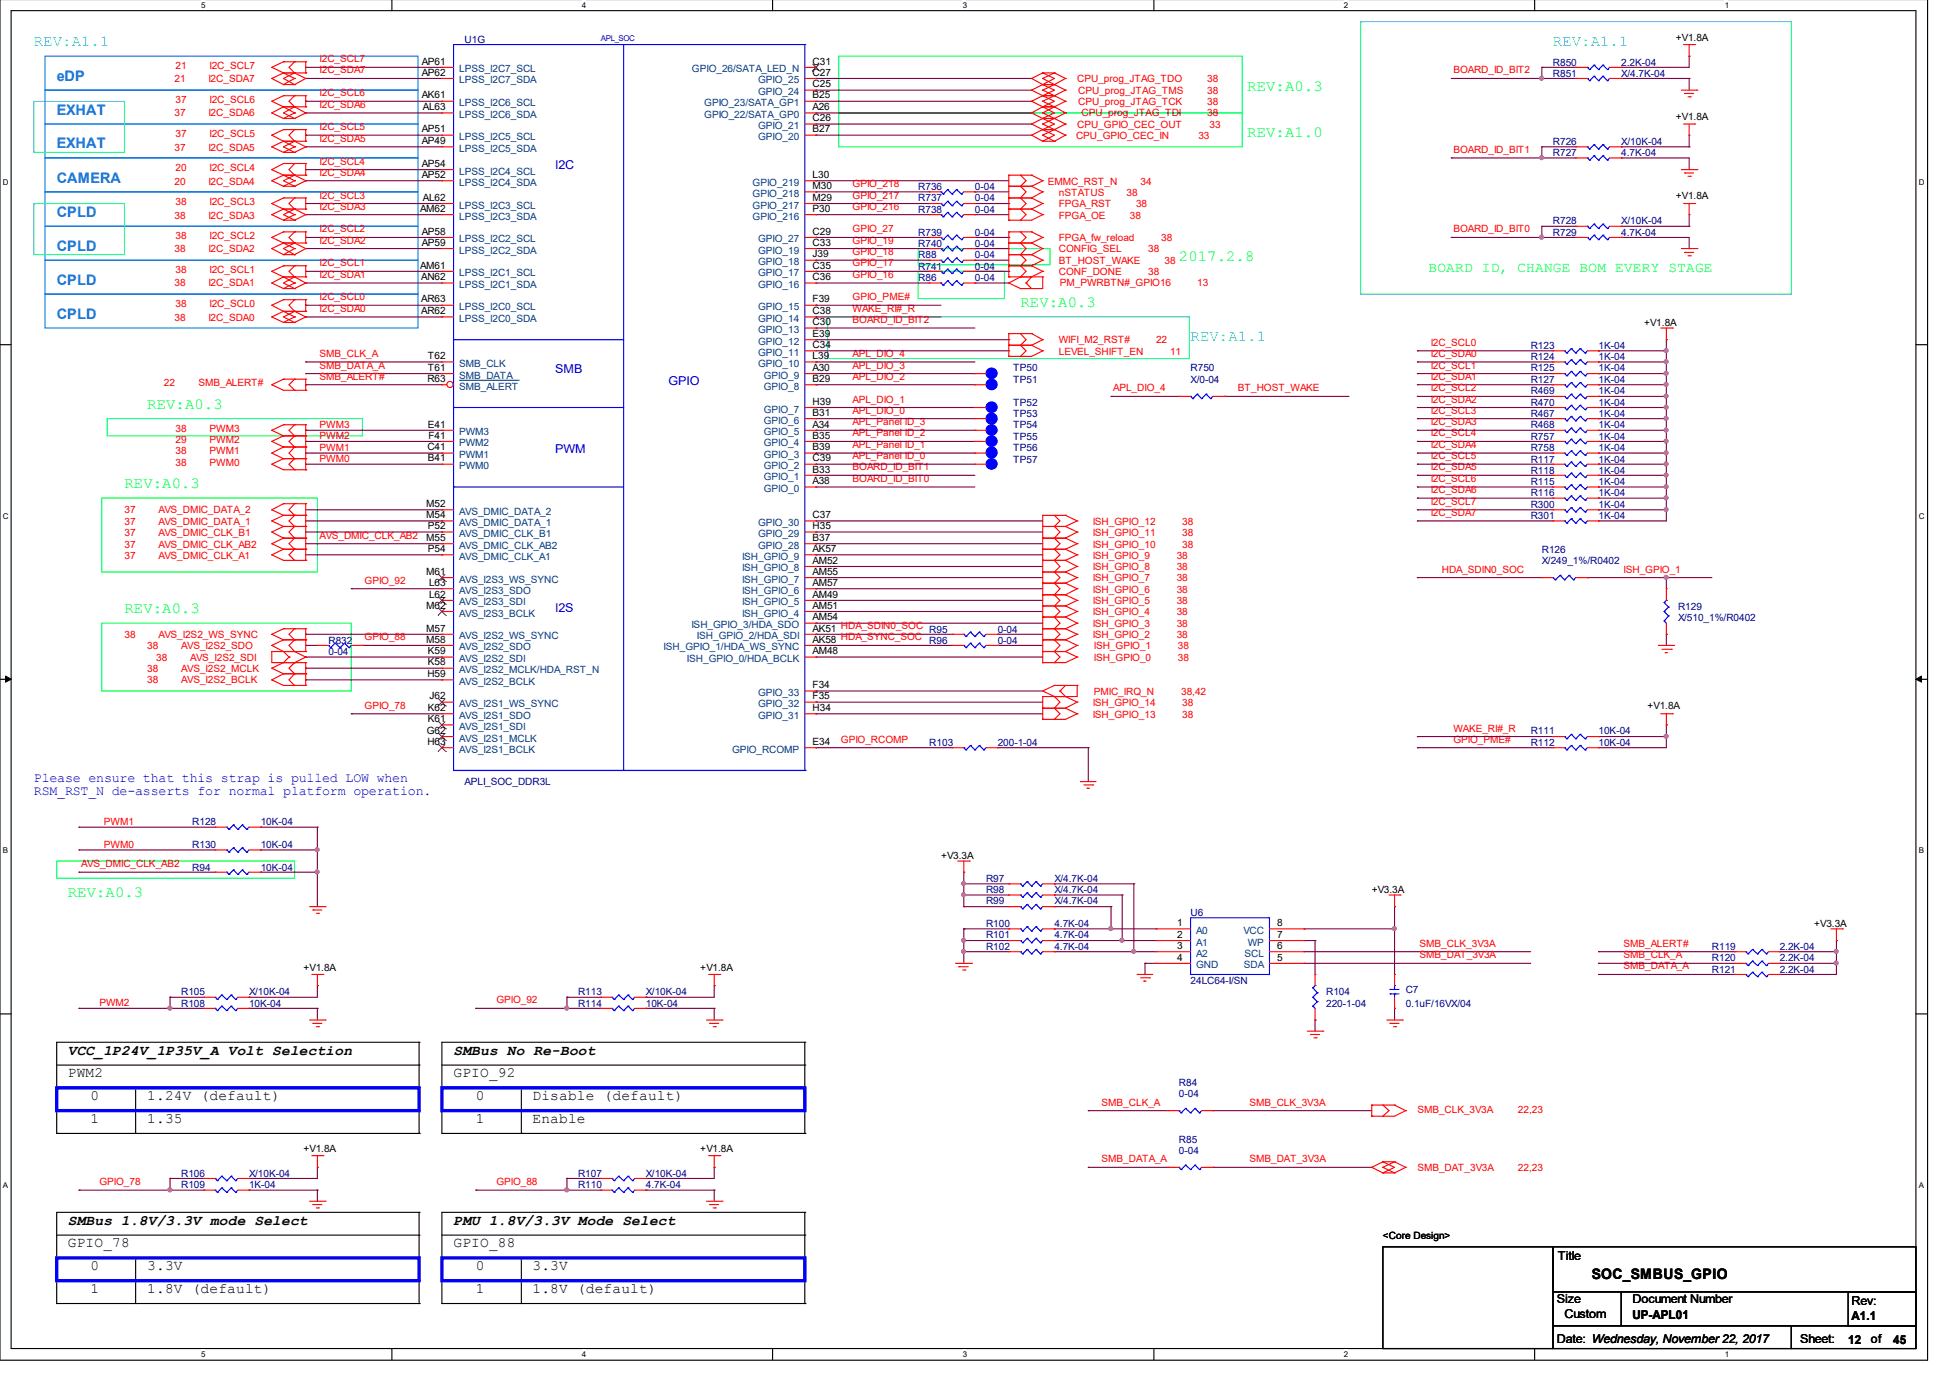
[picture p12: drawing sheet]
<svg xmlns="http://www.w3.org/2000/svg" width="297mm" height="210mm" viewBox="0 0 297 210" stroke-linecap="round" stroke-linejoin="round" font-family="sans-serif">
<defs><g id="words">
<g font-size="2.4" fill="#0ff">
<text x="5.2" y="7">REV:A1.1</text>
<text x="236.6" y="7">REV:A1.1</text>
<text x="181.4" y="51.9">REV:A1.1</text>
</g>
<g font-size="2.4" fill="#0f0">
<text x="190" y="13.9">REV:A0.3</text>
<text x="190" y="20.8">REV:A1.0</text>
<text x="179.6" y="39.8">2017.2.8</text>
<text x="155.4" y="46.8">REV:A0.3</text>
<text x="22.4" y="62.3">REV:A0.3</text>
<text x="19" y="74.4">REV:A0.3</text>
<text x="19" y="93.4">REV:A0.3</text>
<text x="10.3" y="136.6">REV:A0.3</text>
</g>
<g font-size="2.2" fill="#0080ff">
<text x="8.6" y="17.5">EXHAT</text>
<text x="8.6" y="12.3">eDP</text>
<text x="8.6" y="22.6">EXHAT</text>
<text x="8.6" y="27.9">CAMERA</text>
<text x="8.6" y="33">CPLD</text>
<text x="8.6" y="38.2">CPLD</text>
<text x="8.6" y="43.4">CPLD</text>
<text x="8.6" y="48.5">CPLD</text>
</g>
<text font-size="2.2" fill="#0f0" x="217.6" y="41.5">BOARD ID, CHANGE BOM EVERY STAGE</text>
<g font-size="2.2">
<text x="10.3" y="160.6">VCC_1P24V_1P35V_A Volt Selection</text>
<text x="69.1" y="160.6">SMBus No Re-Boot</text>
<text x="10.3" y="164.1">PWM2</text>
<text x="13.8" y="167.6">0</text>
<text x="22.4" y="167.6">1.24V (default)</text>
<text x="69.1" y="164.1">GPIO_92</text>
<text x="72.5" y="167.6">0</text>
<text x="81.1" y="167.6">Disable (default)</text>
<text x="13.8" y="171">1</text>
<text x="22.4" y="171">1.35</text>
<text x="72.5" y="171">1</text>
<text x="81.1" y="171">Enable</text>
<text x="10.3" y="186.5">SMBus 1.8V/3.3V mode Select</text>
<text x="10.3" y="190">GPIO_78</text>
<text x="69.1" y="186.5">PMU 1.8V/3.3V Mode Select</text>
<text x="69.1" y="190">GPIO_88</text>
<text x="13.8" y="193.5">0</text>
<text x="13.8" y="196.9">1</text>
<text x="22.4" y="193.5">3.3V</text>
<text x="22.4" y="196.9">1.8V (default)</text>
<text x="72.5" y="193.5">0</text>
<text x="72.5" y="196.9">1</text>
<text x="81.1" y="193.5">3.3V</text>
<text x="81.1" y="196.9">1.8V (default)</text>
<text x="242.5" y="194.8">SOC_SMBUS_GPIO</text>
</g>
<g font-size="2" fill="#00f">
<text x="5.2" y="119.1">Please ensure that this strap is pulled LOW when</text>
<text x="5.2" y="121.1">RSM_RST_N de-asserts for normal platform operation.</text>
</g>
<g font-size="1.9" fill="#00f">
<text x="84.6" y="25.8">I2C</text>
<text x="84.6" y="56.8">SMB</text>
<text x="101.9" y="58.6">GPIO</text>
<text x="84.6" y="68.9">PWM</text>
<text x="84.6" y="93.1">I2S</text>
</g>
<g font-size="1.9">
<text x="237.3" y="192">Title</text>
<text x="237.2" y="198.5">Size</text>
<text x="238.3" y="200.8">Custom</text>
<text x="248.7" y="198.5">Document Number</text>
<text x="248.7" y="200.8">UP-APL01</text>
<text x="282" y="198.8">Rev:</text>
<text x="282" y="201">A1.1</text>
<text x="237.2" y="204.6">Date: Wednesday, November 22, 2017</text>
<text x="274.2" y="204.6">Sheet:</text>
<text x="281.5" y="204.7">12</text>
<text x="285" y="204.6">of</text>
<text x="288.4" y="204.7">45</text>
</g>
<g font-size="1.5" fill="#f00">
<text x="26.8" y="10.5">21</text>
<text x="31.9" y="10.5">I2C_SCL7</text>
<text x="48.7" y="9.5">I2C_SCL7</text>
<text x="48.7" y="11.2">I2C_SDA7</text>
<text x="221.4" y="11.2">BOARD_ID_BIT2</text>
<text x="26.6" y="12.5">21</text>
<text x="26.6" y="17.7">37</text>
<text x="26.8" y="15.7">37</text>
<text x="31.7" y="12.5">I2C_SDA7</text>
<text x="31.7" y="17.7">I2C_SDA6</text>
<text x="31.9" y="15.7">I2C_SCL6</text>
<text x="48.7" y="14.7">I2C_SCL6</text>
<text x="48.7" y="16.4">I2C_SDA6</text>
<text x="164.1" y="12.5">CPU_prog_JTAG_TDO</text>
<text x="164.3" y="16">CPU_prog_JTAG_TCK</text>
<text x="164.3" y="14.3">CPU_prog_JTAG_TMS</text>
<text x="164.8" y="17.7">CPU_prog_JTAG_TDI</text>
<text x="183.9" y="17.7">38</text>
<text x="183.9" y="12.5">38</text>
<text x="183.9" y="16">38</text>
<text x="183.9" y="14.3">38</text>
<text x="26.6" y="23">37</text>
<text x="26.8" y="20.8">37</text>
<text x="31.7" y="23">I2C_SDA5</text>
<text x="31.9" y="20.8">I2C_SCL5</text>
<text x="48.7" y="19.8">I2C_SCL5</text>
<text x="48.7" y="21.6">I2C_SDA5</text>
<text x="163.9" y="21.2">CPU_GPIO_CEC_IN</text>
<text x="164.1" y="19.5">CPU_GPIO_CEC_OUT</text>
<text x="182.5" y="21.2">33</text>
<text x="184.2" y="19.5">33</text>
<text x="221.4" y="23.3">BOARD_ID_BIT1</text>
<text x="26.6" y="28.1">20</text>
<text x="26.8" y="26">20</text>
<text x="31.7" y="28.1">I2C_SDA4</text>
<text x="31.9" y="26">I2C_SCL4</text>
<text x="48.7" y="25.1">I2C_SCL4</text>
<text x="48.7" y="26.8">I2C_SDA4</text>
<text x="129.9" y="28.5">GPIO_218</text>
<text x="159.6" y="28.1">EMMC_RST_N</text>
<text x="161.3" y="29.8">nSTATUS</text>
<text x="171.6" y="29.8">38</text>
<text x="173.7" y="28.1">34</text>
<text x="26.6" y="33.3">38</text>
<text x="26.8" y="31.3">38</text>
<text x="31.7" y="33.3">I2C_SDA3</text>
<text x="31.9" y="31.3">I2C_SCL3</text>
<text x="48.7" y="30.2">I2C_SCL3</text>
<text x="48.7" y="31.9">I2C_SDA3</text>
<text x="48.7" y="35.4">I2C_SCL2</text>
<text x="129.9" y="35.4">GPIO_27</text>
<text x="129.9" y="31.9">GPIO_216</text>
<text x="129.9" y="30.2">GPIO_217</text>
<text x="161.3" y="33.3">FPGA_OE</text>
<text x="161.3" y="31.6">FPGA_RST</text>
<text x="172.1" y="33.3">38</text>
<text x="173.1" y="31.6">38</text>
<text x="221.4" y="35.4">BOARD_ID_BIT0</text>
<text x="26.6" y="38.5">38</text>
<text x="26.8" y="41.6">38</text>
<text x="26.8" y="36.4">38</text>
<text x="31.7" y="38.5">I2C_SDA2</text>
<text x="31.9" y="41.6">I2C_SCL1</text>
<text x="31.9" y="36.4">I2C_SCL2</text>
<text x="48.7" y="40.6">I2C_SCL1</text>
<text x="48.7" y="37.1">I2C_SDA2</text>
<text x="129.9" y="38.9">GPIO_18</text>
<text x="129.9" y="40.6">GPIO_17</text>
<text x="129.9" y="37.1">GPIO_19</text>
<text x="161.3" y="40.2">BT_HOST_WAKE</text>
<text x="161.3" y="41.9">CONF_DONE</text>
<text x="161.3" y="38.5">CONFIG_SEL</text>
<text x="161.3" y="36.8">FPGA_fw_reload</text>
<text x="174.9" y="41.9">38</text>
<text x="174.9" y="38.5">38</text>
<text x="176.9" y="36.8">38</text>
<text x="177.4" y="40.2">38</text>
<text x="26.6" y="43.6">38</text>
<text x="26.8" y="46.8">38</text>
<text x="31.7" y="43.6">I2C_SDA1</text>
<text x="31.9" y="46.8">I2C_SCL0</text>
<text x="48.7" y="45.7">I2C_SCL0</text>
<text x="48.7" y="47.5">I2C_SDA0</text>
<text x="48.7" y="42.3">I2C_SDA1</text>
<text x="129.9" y="42.3">GPIO_16</text>
<text x="129.9" y="47.5">WAKE_RI#_R</text>
<text x="129.9" y="45.7">GPIO_PME#</text>
<text x="161.5" y="43.6">PM_PWRBTN#_GPIO16</text>
<text x="182.4" y="43.6">13</text>
<text x="26.6" y="48.9">38</text>
<text x="31.7" y="48.9">I2C_SDA0</text>
<text x="129.9" y="49.2">BOARD_ID_BIT2</text>
<text x="161.3" y="52.3">WIFI_M2_RST#</text>
<text x="176.1" y="52.3">22</text>
<text x="217.9" y="52.7">I2C_SCL0</text>
<text x="25" y="58.9">22</text>
<text x="30.2" y="58.9">SMB_ALERT#</text>
<text x="48.7" y="54.4">SMB_CLK_A</text>
<text x="48.7" y="56.1">SMB_DATA_A</text>
<text x="48.7" y="57.8">SMB_ALERT#</text>
<text x="129.9" y="57.8">APL_DIO_2</text>
<text x="129.9" y="56.1">APL_DIO_3</text>
<text x="129.9" y="54.4">APL_DIO_4</text>
<text x="161.3" y="54">LEVEL_SHIFT_EN</text>
<text x="169.6" y="59.6">APL_DIO_4</text>
<text x="178.2" y="54">11</text>
<text x="188.6" y="59.6">BT_HOST_WAKE</text>
<text x="217.9" y="56.1">I2C_SCL1</text>
<text x="217.9" y="57.8">I2C_SDA1</text>
<text x="217.9" y="54.4">I2C_SDA0</text>
<text x="217.9" y="59.6">I2C_SCL2</text>
<text x="26.8" y="65.8">38</text>
<text x="31.9" y="65.8">PWM3</text>
<text x="48.7" y="65.2">PWM3</text>
<text x="129.9" y="64.8">APL_Panel ID_3</text>
<text x="129.9" y="63">APL_DIO_0</text>
<text x="129.9" y="61.3">APL_DIO_1</text>
<text x="217.9" y="63">I2C_SCL3</text>
<text x="217.9" y="64.8">I2C_SDA3</text>
<text x="217.9" y="61.3">I2C_SDA2</text>
<text x="26.8" y="69.2">38</text>
<text x="26.8" y="71">38</text>
<text x="26.8" y="67.5">29</text>
<text x="31.9" y="69.2">PWM1</text>
<text x="31.9" y="71">PWM0</text>
<text x="31.9" y="67.5">PWM2</text>
<text x="48.7" y="66.9">PWM2</text>
<text x="48.7" y="68.7">PWM1</text>
<text x="48.7" y="70.4">PWM0</text>
<text x="129.9" y="71.6">BOARD_ID_BIT1</text>
<text x="129.9" y="69.9">APL_Panel ID_0</text>
<text x="129.9" y="68.3">APL_Panel ID_1</text>
<text x="129.9" y="66.5">APL_Panel ID_2</text>
<text x="217.9" y="71.6">I2C_SDA5</text>
<text x="217.9" y="69.9">I2C_SCL5</text>
<text x="217.9" y="66.5">I2C_SCL4</text>
<text x="217.9" y="68.3">I2C_SDA4</text>
<text x="129.9" y="73.4">BOARD_ID_BIT0</text>
<text x="217.9" y="73.4">I2C_SCL6</text>
<text x="217.9" y="75.1">I2C_SDA6</text>
<text x="217.9" y="76.9">I2C_SCL7</text>
<text x="19" y="81.6">37</text>
<text x="19" y="83.4">37</text>
<text x="19" y="78.2">37</text>
<text x="19" y="79.9">37</text>
<text x="24.1" y="81.6">AVS_DMIC_CLK_B1</text>
<text x="24.1" y="83.4">AVS_DMIC_CLK_AB2</text>
<text x="24.1" y="78.2">AVS_DMIC_DATA_2</text>
<text x="24.1" y="79.9">AVS_DMIC_DATA_1</text>
<text x="48.7" y="82.1">AVS_DMIC_CLK_AB2</text>
<text x="166.5" y="83.4">ISH_GPIO_10</text>
<text x="166.5" y="81.6">ISH_GPIO_11</text>
<text x="166.5" y="79.9">ISH_GPIO_12</text>
<text x="180.1" y="83.4">38</text>
<text x="180.1" y="81.6">38</text>
<text x="180.1" y="79.9">38</text>
<text x="217.9" y="78.6">I2C_SDA7</text>
<text x="19" y="85.1">37</text>
<text x="24.1" y="85.1">AVS_DMIC_CLK_A1</text>
<text x="55.5" y="88.9">GPIO_92</text>
<text x="166.5" y="85.1">ISH_GPIO_9</text>
<text x="166.5" y="88.6">ISH_GPIO_7</text>
<text x="166.5" y="86.8">ISH_GPIO_8</text>
<text x="179.2" y="85.1">38</text>
<text x="179.2" y="88.6">38</text>
<text x="179.2" y="86.8">38</text>
<text x="219.6" y="87.2">HDA_SDIN0_SOC</text>
<text x="247.3" y="87.2">ISH_GPIO_1</text>
<text x="166.5" y="95.4">ISH_GPIO_3</text>
<text x="166.5" y="93.7">ISH_GPIO_4</text>
<text x="166.5" y="92">ISH_GPIO_5</text>
<text x="166.5" y="90.3">ISH_GPIO_6</text>
<text x="179.2" y="95.4">38</text>
<text x="179.2" y="93.7">38</text>
<text x="179.2" y="92">38</text>
<text x="179.2" y="90.3">38</text>
<text x="19" y="97.2">38</text>
<text x="22.4" y="98.9">38</text>
<text x="23.8" y="100.7">38</text>
<text x="24.1" y="97.2">AVS_I2S2_WS_SYNC</text>
<text x="27.6" y="98.9">AVS_I2S2_SDO</text>
<text x="29" y="100.7">AVS_I2S2_SDI</text>
<text x="55.5" y="97.6">GPIO_88</text>
<text x="166.5" y="97.2">ISH_GPIO_2</text>
<text x="166.6" y="100.7">ISH_GPIO_0</text>
<text x="166.6" y="98.9">ISH_GPIO_1</text>
<text x="179.2" y="97.2">38</text>
<text x="179.4" y="100.7">38</text>
<text x="179.4" y="98.9">38</text>
<text x="22.4" y="102.4">38</text>
<text x="22.4" y="104.1">38</text>
<text x="27.6" y="102.4">AVS_I2S2_MCLK</text>
<text x="27.6" y="104.1">AVS_I2S2_BCLK</text>
<text x="55.5" y="108">GPIO_78</text>
<text x="166.5" y="107.5">ISH_GPIO_14</text>
<text x="166.6" y="105.8">PMIC_IRQ_N</text>
<text x="179.9" y="105.8">38,42</text>
<text x="180.1" y="107.5">38</text>
<text x="128.1" y="113.1">GPIO_RCOMP</text>
<text x="166.5" y="109.3">ISH_GPIO_13</text>
<text x="180.1" y="109.3">38</text>
<text x="221.4" y="113.1">GPIO_PME#</text>
<text x="221.4" y="111.4">WAKE_RI#_R</text>
<text x="15.8" y="125.7">PWM1</text>
<text x="15.8" y="129.1">PWM0</text>
<text x="12.4" y="132.1">AVS_DMIC_CLK_AB2</text>
<text x="216.2" y="144.2">SMB_CLK_3V3A</text>
<text x="216.2" y="146">SMB_DAT_3V3A</text>
<text x="247.3" y="144.2">SMB_ALERT#</text>
<text x="247.3" y="147.7">SMB_DATA_A</text>
<text x="247.3" y="146">SMB_CLK_A</text>
<text x="15.2" y="153.3">PWM2</text>
<text x="75.6" y="152.8">GPIO_92</text>
<text x="167.8" y="168.4">SMB_CLK_A</text>
<text x="190.3" y="168.4">SMB_CLK_3V3A</text>
<text x="215.9" y="169.6">SMB_CLK_3V3A</text>
<text x="231.2" y="169.6">22,23</text>
<text x="167.8" y="177.1">SMB_DATA_A</text>
<text x="190.3" y="177.1">SMB_DAT_3V3A</text>
<text x="215.9" y="178.4">SMB_DAT_3V3A</text>
<text x="231.2" y="178.4">22,23</text>
<text x="15.2" y="180.5">GPIO_78</text>
<text x="75.6" y="180.5">GPIO_88</text>
</g>
<g font-size="1.5">
<text x="64.3" y="9.8">AP61</text>
<text x="64.3" y="11.5">AP62</text>
<text x="123.8" y="9.8">C31</text>
<text x="123.8" y="11.5">C27</text>
<text x="255.3" y="6.2">+V1.8A</text>
<text x="64.3" y="15">AK61</text>
<text x="64.4" y="16.8">AL63</text>
<text x="123.8" y="13.3">C25</text>
<text x="123.8" y="15">B25</text>
<text x="123.8" y="16.8">A26</text>
<text x="64.3" y="21.9">AP49</text>
<text x="64.3" y="20.2">AP51</text>
<text x="123.8" y="18.5">C26</text>
<text x="123.8" y="20.2">B27</text>
<text x="255.3" y="18.3">+V1.8A</text>
<text x="64.3" y="27.1">AP52</text>
<text x="64.3" y="25.4">AP54</text>
<text x="123.8" y="27.1">L30</text>
<text x="123.8" y="28.8">M30</text>
<text x="64" y="32.3">AM62</text>
<text x="64.3" y="35.7">AP58</text>
<text x="64.4" y="30.6">AL62</text>
<text x="123.8" y="35.7">C29</text>
<text x="123.8" y="30.6">M29</text>
<text x="123.8" y="32.3">P30</text>
<text x="255.3" y="30.3">+V1.8A</text>
<text x="64" y="40.9">AM61</text>
<text x="64.3" y="37.4">AP59</text>
<text x="123.8" y="39.2">J39</text>
<text x="123.8" y="37.4">C33</text>
<text x="123.8" y="40.9">C35</text>
<text x="64.2" y="42.7">AN62</text>
<text x="64.2" y="47.9">AR62</text>
<text x="64.2" y="46.1">AR63</text>
<text x="123.8" y="42.7">C36</text>
<text x="123.8" y="46.1">F39</text>
<text x="123.8" y="47.9">C38</text>
<text x="123.8" y="49.5">C30</text>
<text x="123.8" y="51.3">E39</text>
<text x="123.8" y="53">C34</text>
<text x="250.4" y="49.7">+V1.8A</text>
<text x="65.1" y="58.2">R63</text>
<text x="65.2" y="56.5">T61</text>
<text x="65.2" y="54.7">T62</text>
<text x="123.8" y="56.5">A30</text>
<text x="123.8" y="54.7">L39</text>
<text x="123.8" y="58.2">B29</text>
<text x="65.2" y="65.1">E41</text>
<text x="123.8" y="61.7">H39</text>
<text x="123.8" y="63.3">B31</text>
<text x="123.8" y="65.1">A34</text>
<text x="65.1" y="68.6">C41</text>
<text x="65.2" y="70.3">B41</text>
<text x="65.3" y="66.8">F41</text>
<text x="123.8" y="66.8">B35</text>
<text x="123.8" y="68.6">B39</text>
<text x="123.8" y="70.3">C39</text>
<text x="123.8" y="72">B33</text>
<text x="64.9" y="77.2">M52</text>
<text x="123.8" y="73.8">A38</text>
<text x="64.9" y="78.9">M54</text>
<text x="64.9" y="82.4">M55</text>
<text x="65.2" y="80.6">P52</text>
<text x="123.8" y="78.9">C37</text>
<text x="123.8" y="80.6">H35</text>
<text x="123.8" y="82.4">B37</text>
<text x="64.9" y="87.6">M61</text>
<text x="65.2" y="84.1">P54</text>
<text x="65.4" y="89.3">L63</text>
<text x="123.8" y="84.1">AK57</text>
<text x="123.8" y="85.9">AM52</text>
<text x="123.8" y="87.6">AM55</text>
<text x="123.8" y="89.3">AM57</text>
<text x="64.9" y="92.7">M62</text>
<text x="65.4" y="91">L62</text>
<text x="123.8" y="91">AM49</text>
<text x="123.8" y="92.7">AM51</text>
<text x="123.8" y="94.5">AM54</text>
<text x="64.9" y="96.2">M57</text>
<text x="64.9" y="97.9">M58</text>
<text x="65.2" y="99.7">K59</text>
<text x="65.2" y="101.4">K58</text>
<text x="123.8" y="96.2">AK51 HDA_SDIN0_SOC R95</text>
<text x="123.8" y="97.9">AK58 HDA_SYNC_SOC</text>
<text x="123.8" y="99.7">AM48</text>
<text x="65.1" y="103.1">H59</text>
<text x="65.4" y="106.5">J62</text>
<text x="123.8" y="104.8">F34</text>
<text x="123.8" y="106.5">F35</text>
<text x="65" y="111.8">G62</text>
<text x="65.1" y="113.5">H63</text>
<text x="65.2" y="108.3">K62</text>
<text x="65.2" y="110">K61</text>
<text x="123.8" y="108.3">H34</text>
<text x="123.8" y="113.5">E34</text>
<text x="251" y="108">+V1.8A</text>
<text x="143.3" y="130.9">+V3.3A</text>
<text x="209" y="136.1">+V3.3A</text>
<text x="179.3" y="141.1">1</text>
<text x="179.3" y="142.8">2</text>
<text x="194.6" y="142.8">7</text>
<text x="194.6" y="141.1">8</text>
<text x="276.4" y="141.2">+V3.3A</text>
<text x="46.2" y="147.8">+V1.8A</text>
<text x="106.7" y="147.8">+V1.8A</text>
<text x="179.3" y="144.5">3</text>
<text x="179.3" y="146.3">4</text>
<text x="194.6" y="146.3">5</text>
<text x="194.6" y="144.5">6</text>
<text x="46.2" y="175.4">+V1.8A</text>
<text x="106.7" y="175.4">+V1.8A</text>
<text x="210.7" y="188.7">&lt;Core Design&gt;</text>
</g>
<g font-size="1.5" fill="#004080">
<text x="69.9" y="11">LPSS_I2C7_SCL</text>
<text x="105.4" y="11">GPIO_26/SATA_LED_N</text>
<text x="69.9" y="18">LPSS_I2C6_SDA</text>
<text x="69.9" y="16.2">LPSS_I2C6_SCL</text>
<text x="69.9" y="12.7">LPSS_I2C7_SDA</text>
<text x="107.3" y="16.2">GPIO_23/SATA_GP1</text>
<text x="107.3" y="18">GPIO_22/SATA_GP0</text>
<text x="115.5" y="12.7">GPIO_25</text>
<text x="115.5" y="14.5">GPIO_24</text>
<text x="69.9" y="23.1">LPSS_I2C5_SDA</text>
<text x="69.9" y="21.4">LPSS_I2C5_SCL</text>
<text x="115.5" y="19.7">GPIO_21</text>
<text x="115.5" y="21.4">GPIO_20</text>
<text x="69.9" y="28.3">LPSS_I2C4_SDA</text>
<text x="69.9" y="26.6">LPSS_I2C4_SCL</text>
<text x="114.6" y="28.3">GPIO_219</text>
<text x="114.6" y="30">GPIO_218</text>
<text x="69.9" y="33.5">LPSS_I2C3_SDA</text>
<text x="69.9" y="31.8">LPSS_I2C3_SCL</text>
<text x="114.6" y="31.8">GPIO_217</text>
<text x="114.6" y="33.5">GPIO_216</text>
<text x="69.9" y="38.6">LPSS_I2C2_SDA</text>
<text x="69.9" y="36.9">LPSS_I2C2_SCL</text>
<text x="115.5" y="36.9">GPIO_27</text>
<text x="115.5" y="40.4">GPIO_18</text>
<text x="115.5" y="38.6">GPIO_19</text>
<text x="69.9" y="43.9">LPSS_I2C1_SDA</text>
<text x="69.9" y="42.1">LPSS_I2C1_SCL</text>
<text x="69.9" y="47.3">LPSS_I2C0_SCL</text>
<text x="115.5" y="42.1">GPIO_17</text>
<text x="115.5" y="43.9">GPIO_16</text>
<text x="115.5" y="47.3">GPIO_15</text>
<text x="69.9" y="49">LPSS_I2C0_SDA</text>
<text x="115.5" y="49">GPIO_14</text>
<text x="115.5" y="50.7">GPIO_13</text>
<text x="115.5" y="52.5">GPIO_12</text>
<text x="69.9" y="57.7">SMB_DATA</text>
<text x="69.9" y="55.9">SMB_CLK</text>
<text x="69.9" y="59.4">SMB_ALERT</text>
<text x="115.5" y="54.2">GPIO_11</text>
<text x="115.5" y="55.9">GPIO_10</text>
<text x="116.3" y="57.7">GPIO_9</text>
<text x="116.3" y="59.4">GPIO_8</text>
<text x="116.3" y="62.8">GPIO_7</text>
<text x="116.3" y="64.5">GPIO_6</text>
<text x="69.9" y="66.3">PWM3</text>
<text x="69.9" y="68">PWM2</text>
<text x="69.9" y="69.8">PWM1</text>
<text x="69.9" y="71.5">PWM0</text>
<text x="116.3" y="66.3">GPIO_5</text>
<text x="116.3" y="68">GPIO_4</text>
<text x="116.3" y="69.8">GPIO_3</text>
<text x="116.3" y="71.5">GPIO_2</text>
<text x="116.3" y="74.9">GPIO_0</text>
<text x="116.3" y="73.2">GPIO_1</text>
<text x="69.9" y="78.4">AVS_DMIC_DATA_2</text>
<text x="69.9" y="80.1">AVS_DMIC_DATA_1</text>
<text x="69.9" y="81.8">AVS_DMIC_CLK_B1</text>
<text x="69.9" y="83.6">AVS_DMIC_CLK_AB2</text>
<text x="115.5" y="80.1">GPIO_30</text>
<text x="115.5" y="81.8">GPIO_29</text>
<text x="115.5" y="83.6">GPIO_28</text>
<text x="69.9" y="85.3">AVS_DMIC_CLK_A1</text>
<text x="69.9" y="88.7">AVS_I2S3_WS_SYNC</text>
<text x="113" y="85.3">ISH_GPIO_9</text>
<text x="113" y="87.1">ISH_GPIO_8</text>
<text x="113" y="88.7">ISH_GPIO_7</text>
<text x="69.9" y="90.4">AVS_I2S3_SDO</text>
<text x="69.9" y="92.2">AVS_I2S3_SDI</text>
<text x="69.9" y="93.9">AVS_I2S3_BCLK</text>
<text x="105.3" y="95.7">ISH_GPIO_3/HDA_SDO</text>
<text x="113" y="90.4">ISH_GPIO_6</text>
<text x="113" y="92.2">ISH_GPIO_5</text>
<text x="113" y="93.9">ISH_GPIO_4</text>
<text x="69.9" y="97.4">AVS_I2S2_WS_SYNC</text>
<text x="69.9" y="99.1">AVS_I2S2_SDO</text>
<text x="69.9" y="100.9">AVS_I2S2_SDI</text>
<text x="101.1" y="99.1">ISH_GPIO_1/HDA_WS_SYNC</text>
<text x="104.6" y="100.9">ISH_GPIO_0/HDA_BCLK</text>
<text x="106.2" y="97.4">ISH_GPIO_2/HDA_SDI</text>
<text x="69.9" y="102.5">AVS_I2S2_MCLK/HDA_RST_N</text>
<text x="69.9" y="104.3">AVS_I2S2_BCLK</text>
<text x="69.9" y="107.7">AVS_I2S1_WS_SYNC</text>
<text x="115.5" y="106">GPIO_33</text>
<text x="115.5" y="107.7">GPIO_32</text>
<text x="69.9" y="109.5">AVS_I2S1_SDO</text>
<text x="69.9" y="111.2">AVS_I2S1_SDI</text>
<text x="69.9" y="113">AVS_I2S1_MCLK</text>
<text x="115.5" y="109.5">GPIO_31</text>
<text x="69.9" y="114.7">AVS_I2S1_BCLK</text>
<text x="111.5" y="114.7">GPIO_RCOMP</text>
<text x="182.2" y="142.3">A0</text>
<text x="189.4" y="142.3">VCC</text>
<text x="182.2" y="144">A1</text>
<text x="182.2" y="145.7">A2</text>
<text x="182.2" y="147.5">GND</text>
<text x="189.5" y="147.5">SDA</text>
<text x="189.6" y="145.7">SCL</text>
<text x="190.1" y="144">WP</text>
</g>
<g font-size="1.5" fill="#000080">
<text x="70.8" y="6.5">U1G</text>
<text x="236.6" y="11.7">R851</text>
<text x="236.6" y="10">R850</text>
<text x="247" y="11.7">X/4.7K-04</text>
<text x="247" y="10">2.2K-04</text>
<text x="236.6" y="23.8">R727</text>
<text x="236.6" y="22">R726</text>
<text x="247" y="23.8">4.7K-04</text>
<text x="247" y="22">X/10K-04</text>
<text x="139.9" y="29">R736</text>
<text x="148.5" y="29">0-04</text>
<text x="139.9" y="35.9">R739</text>
<text x="139.9" y="32.4">R738</text>
<text x="139.9" y="30.7">R737</text>
<text x="148.5" y="35.9">0-04</text>
<text x="148.5" y="32.4">0-04</text>
<text x="148.5" y="30.7">0-04</text>
<text x="236.6" y="35.9">R729</text>
<text x="236.6" y="34.1">R728</text>
<text x="247" y="35.9">4.7K-04</text>
<text x="247" y="34.1">X/10K-04</text>
<text x="139.9" y="41.1">R741</text>
<text x="139.9" y="37.6">R740</text>
<text x="139.9" y="39.3">R88</text>
<text x="148.5" y="41.1">0-04</text>
<text x="148.5" y="37.6">0-04</text>
<text x="148.5" y="39.3">0-04</text>
<text x="139.9" y="42.8">R86</text>
<text x="148.5" y="42.8">0-04</text>
<text x="233.2" y="53.2">R123</text>
<text x="243.5" y="53.2">1K-04</text>
<text x="154.3" y="58.3">TP51</text>
<text x="154.3" y="56.6">TP50</text>
<text x="181.4" y="56.6">R750</text>
<text x="181.4" y="58.3">X/0-04</text>
<text x="233.2" y="56.6">R125</text>
<text x="233.2" y="58.3">R127</text>
<text x="233.2" y="54.9">R124</text>
<text x="243.5" y="56.6">1K-04</text>
<text x="243.5" y="58.3">1K-04</text>
<text x="243.5" y="54.9">1K-04</text>
<text x="154.3" y="65.2">TP54</text>
<text x="154.3" y="63.5">TP53</text>
<text x="154.3" y="61.8">TP52</text>
<text x="233.2" y="60">R469</text>
<text x="233.2" y="61.8">R470</text>
<text x="233.2" y="63.5">R467</text>
<text x="233.2" y="65.2">R468</text>
<text x="243.5" y="60">1K-04</text>
<text x="243.5" y="61.8">1K-04</text>
<text x="243.5" y="63.5">1K-04</text>
<text x="243.5" y="65.2">1K-04</text>
<text x="154.3" y="70.5">TP57</text>
<text x="154.3" y="68.7">TP56</text>
<text x="154.3" y="67">TP55</text>
<text x="233.2" y="68.7">R758</text>
<text x="233.2" y="67">R757</text>
<text x="233.2" y="70.5">R117</text>
<text x="243.5" y="68.7">1K-04</text>
<text x="243.5" y="67">1K-04</text>
<text x="243.5" y="70.5">1K-04</text>
<text x="233.2" y="73.8">R115</text>
<text x="233.2" y="75.6">R116</text>
<text x="233.2" y="77.3">R300</text>
<text x="233.2" y="72.2">R118</text>
<text x="243.5" y="73.8">1K-04</text>
<text x="243.5" y="75.6">1K-04</text>
<text x="243.5" y="77.3">1K-04</text>
<text x="243.5" y="72.2">1K-04</text>
<text x="233.2" y="79.1">R301</text>
<text x="243.5" y="79.1">1K-04</text>
<text x="234.9" y="84.3">R126</text>
<text x="234.9" y="86">X/249_1%/R0402</text>
<text x="255.6" y="92.9">R129</text>
<text x="255.6" y="94.6">X/510_1%/R0402</text>
<text x="50" y="98.1">R832</text>
<text x="50" y="99.8">0-04</text>
<text x="141.6" y="98.1">R96</text>
<text x="152" y="98.1">0-04</text>
<text x="152" y="96.4">0-04</text>
<text x="141.6" y="113.6">R103</text>
<text x="152" y="113.6">200-1-04</text>
<text x="233.2" y="113.6">R112</text>
<text x="233.2" y="111.9">R111</text>
<text x="243.5" y="113.6">10K-04</text>
<text x="243.5" y="111.9">10K-04</text>
<text x="70.8" y="119.6">APLI_SOC_DDR3L</text>
<text x="29.3" y="125.7">R128</text>
<text x="39.7" y="125.7">10K-04</text>
<text x="29.3" y="129.1">R130</text>
<text x="39.7" y="129.1">10K-04</text>
<text x="29.3" y="132.6">R94</text>
<text x="39.7" y="132.6">10K-04</text>
<text x="150.2" y="134.3">R97</text>
<text x="150.2" y="136.1">R98</text>
<text x="150.2" y="137.8">R99</text>
<text x="160.6" y="134.3">X/4.7K-04</text>
<text x="160.6" y="136.1">X/4.7K-04</text>
<text x="160.6" y="137.8">X/4.7K-04</text>
<text x="150.2" y="141.2">R100</text>
<text x="150.2" y="142.9">R101</text>
<text x="160.6" y="141.2">4.7K-04</text>
<text x="160.6" y="142.9">4.7K-04</text>
<text x="181.4" y="139.5">U6</text>
<text x="150.2" y="144.7">R102</text>
<text x="160.6" y="144.7">4.7K-04</text>
<text x="181.4" y="149.9">24LC64-I/SN</text>
<text x="260.8" y="144.7">R119</text>
<text x="260.8" y="146.4">R120</text>
<text x="260.8" y="148.2">R121</text>
<text x="271.1" y="144.7">2.2K-04</text>
<text x="271.1" y="146.4">2.2K-04</text>
<text x="271.1" y="148.2">2.2K-04</text>
<text x="27.6" y="153.3">R108</text>
<text x="27.6" y="151.6">R105</text>
<text x="37.9" y="153.3">10K-04</text>
<text x="37.9" y="151.6">X/10K-04</text>
<text x="88.1" y="153.3">R114</text>
<text x="88.1" y="151.6">R113</text>
<text x="98.4" y="153.3">10K-04</text>
<text x="98.4" y="151.6">X/10K-04</text>
<text x="202" y="151.6">R104</text>
<text x="202" y="153.3">220-1-04</text>
<text x="214.1" y="151.2">C7</text>
<text x="214.1" y="153.3">0.1uF/16VX/04</text>
<text x="179.6" y="165.5">R84</text>
<text x="179.6" y="167.1">0-04</text>
<text x="27.6" y="179.3">R106</text>
<text x="37.9" y="179.3">X/10K-04</text>
<text x="88.1" y="179.3">R107</text>
<text x="98.4" y="179.3">X/10K-04</text>
<text x="179.6" y="174.1">R85</text>
<text x="179.6" y="175.8">0-04</text>
<text x="27.6" y="180.9">R109</text>
<text x="37.9" y="180.9">1K-04</text>
<text x="88.1" y="180.9">R110</text>
<text x="98.4" y="180.9">4.7K-04</text>
</g>
<g font-size="1.2">
<text x="30.6" y="1.2">5</text>
<text x="88.6" y="1.2">4</text>
<text x="146.6" y="1.2">3</text>
<text x="204.7" y="1.2">2</text>
<text x="262.7" y="1.2">1</text>
<text x=".4" y="28.1">D</text>
<text x="292.3" y="28.1">D</text>
<text x=".4" y="79">C</text>
<text x="292.3" y="79">C</text>
<text x=".4" y="130">B</text>
<text x="292.3" y="130">B</text>
<text x=".4" y="180.9">A</text>
<text x="292.3" y="180.9">A</text>
<text x="30.6" y="206.7">5</text>
<text x="88.6" y="206.7">4</text>
<text x="146.6" y="206.7">3</text>
<text x="204.7" y="206.7">2</text>
<text x="262.7" y="206.7">1</text>
</g>
<text font-size="1.2" fill="#00f" x="91.5" y="6.2">APL_SOC</text>
</g></defs>
<path d="M0 -.1v207.3h293.6v-207.3M1.7 1.6h290.1v203.8h-290.1z" fill="none" stroke="#000" stroke-width=".17"/>
<g fill="#fff">
<path d="M30.6 .1h.6v1.3h-.6z"/>
<path d="M30.6 205.6h.6v1.3h-.6z"/>
</g>
<path d="M59.7 -.1v1.7M59.7 205.4v1.7" fill="none" stroke="#000" stroke-width=".17"/>
<g fill="#fff">
<path d="M88.6 .1h.6v1.3h-.6z"/>
<path d="M88.6 205.6h.6v1.3h-.6z"/>
</g>
<path d="M117.7 -.1v1.7M117.7 205.4v1.7" fill="none" stroke="#000" stroke-width=".17"/>
<g fill="#fff">
<path d="M146.6 .1h.6v1.3h-.6z"/>
<path d="M146.6 205.6h.6v1.3h-.6z"/>
</g>
<path d="M175.8 -.1v1.7M175.8 205.4v1.7" fill="none" stroke="#000" stroke-width=".17"/>
<g fill="#fff">
<path d="M204.7 .1h.5v1.3h-.5z"/>
<path d="M204.7 205.6h.5v1.3h-.5z"/>
</g>
<path d="M233.8 -.1v1.7M233.8 205.4v1.7" fill="none" stroke="#000" stroke-width=".17"/>
<g fill="#fff">
<path d="M262.7 .1h.5v1.3h-.5z"/>
<path d="M262.7 205.6h.5v1.3h-.5z"/>
<path d="M.4 27h.7v1.3h-.7z"/>
<path d="M292.3 27h.6v1.3h-.6z"/>
<path d="M.4 77.9h.7v1.3h-.7z"/>
<path d="M292.3 77.9h.6v1.3h-.6z"/>
</g>
<path d="M0 52.5h1.7M291.8 52.5h1.7" fill="none" stroke="#000" stroke-width=".17"/>
<g fill="#fff">
<path d="M.4 128.9h.7v1.2h-.7z"/>
<path d="M292.3 128.9h.6v1.2h-.6z"/>
</g>
<path d="M0 103.5h1.7M291.8 103.5h1.7" fill="none" stroke="#000" stroke-width=".17"/>
<path d="M.8 103l.9 .5-.9 .4zM291.8 103.5l.9-.5v.9z" fill="#000" stroke="#000" stroke-width=".15"/>
<g fill="#fff">
<path d="M.4 179.8h.7v1.3h-.7z"/>
<path d="M292.3 179.8h.6v1.3h-.6z"/>
</g>
<g fill="none" stroke="#000" stroke-width=".17">
<path d="M0 154.4h1.7M63.8 158.8h.1M63.8 158.8v13.8M63.8 158.8h-55.2v13.8M122.6 158.8h.1M122.6 158.8h-55.3v13.8M122.6 158.8v13.8M291.8 154.4h1.7M8.6 172.6h.1M8.6 172.6h55.2M8.6 169.2h55.2M8.6 165.7h55.2"/>
<path d="M8.6 162.2h55.2M20.7 172.6h.1M20.7 165.7v6.9M63.8 172.6h.1M63.8 169.2h.1M63.8 165.7h.1M63.8 162.2h.1M67.3 172.6h.1M67.3 172.6h55.3M67.3 169.2h55.3M67.3 165.7h55.3M67.3 162.2h55.3"/>
<path d="M79.4 172.6h.1M79.4 165.7v6.9M122.6 172.6h.1M122.6 169.2h.1M122.6 165.7h.1M122.6 162.2h.1M8.6 198.6h.1M8.6 198.6h55.2M8.6 195.1h55.2M8.6 191.6h55.2M8.6 188.1h55.2M20.7 198.6h.1"/>
<path d="M20.7 191.6v7M63.8 198.6h.1M63.8 195.1h.1M63.8 191.6h.1M63.8 188.1h.1M63.8 184.7h.1M63.8 184.7v13.9M63.8 184.7h-55.2v13.9M67.3 198.6h.1M67.3 198.6h55.3M67.3 195.1h55.3M67.3 191.6h55.3"/>
<path d="M67.3 188.1h55.3M79.4 198.6h.1M79.4 191.6v7M122.6 198.6h.1M122.6 195.1h.1M122.6 191.6h.1M122.6 188.1h.1M122.6 184.7h.1M122.6 184.7h-55.3v13.9M122.6 184.7v13.9M210.7 189.9h25.9v15.5h-25.9zM236.6 196.8h10.4v5.1h-10.4z"/>
<path d="M236.6 189.9h55.2v6.9h-55.2zM247 196.8h44.8v5.1h-44.8zM281.5 196.8h10.3v5.1h-10.3zM236.6 201.9h36.3v3.5h-36.3zM272.9 201.9h18.9v3.5h-18.9z"/>
</g>
<path d="M6.9 8.6h56.8v5.1h-56.8zM6.9 13.7h56.8v5.2h-56.8zM6.9 18.9h56.8v5.2h-56.8zM6.9 29.2h56.8v5.3h-56.8zM6.9 34.5h56.8v5.1h-56.8zM6.9 39.6h56.8v5.2h-56.8zM6.9 24.1h56.8v5.1h-56.8zM6.9 44.8h56.8v5.2h-56.8z" fill="none" stroke="#0080ff" stroke-width=".17"/>
<path d="M8.6 165.7h55.2v3.5h-55.2zM67.3 165.7h55.3v3.5h-55.3zM8.6 191.6h55.2v3.5h-55.2zM67.3 191.6h55.3v3.5h-55.3z" fill="none" stroke="#00f" stroke-width=".51"/>
<path d="M5.2 15.4h13.8v7.8h-13.8zM207.3 3.3h65.6v41.5h-65.6zM5.2 31h13.8v7.8h-13.8zM126.1 48.3h55.1v6.3h-55.1z" fill="none" stroke="#0ff" stroke-width=".17"/>
<path d="M127.8 8.6h61.4v8.6h-61.4zM127.8 17.2h61.4v5.2h-61.4zM139.9 37.9h20v2.4h-20zM139.9 41.3h13.1v4.2h-13.1zM15.5 75.9h32.8v11.2h-32.8zM16.3 63.8h38.9v2.6h-38.9zM15.5 94.9h38v10.4h-38zM8.6 131.2h36.3v2.6h-36.3z" fill="none" stroke="#0f0" stroke-width=".17"/>
<g fill="none" stroke="#800040" stroke-width=".17">
<path d="M46.6 10.3h.1M46.6 12h.1M46.6 15.4h.1M46.6 17.2h.1M46.6 10.3h20.7M46.6 12h20.7M46.6 15.4h20.7M46.6 17.2h20.7M124.3 12h.1M124.3 13.7h.1M124.3 12h32.8M124.3 15.4h32.8"/>
<path d="M124.3 17.2h32.8M124.3 18.9h32.8M124.3 13.7h32.8M157.1 18.9h.1M157.1 15.4h.1M157.1 17.2h.1M221.1 12h18.9M234.9 12h.1M234.9 10.3h.1M234.9 10.3h5.1M234.9 10.3v1.7M240 12h.1"/>
<path d="M247 12h.1M247 10.3h.1M247 12h10.3M257.3 12h.1M257.3 8.6h.1M257.3 8.6v1.7h-10.3M257.3 12v1.7M46.6 31h.1M46.6 32.7h.1M46.6 36.2h.1M46.6 37.9h.1M46.6 25.8h.1"/>
<path d="M46.6 27.5h.1M46.6 20.6h.1M46.6 22.4h.1M46.6 31h20.7M46.6 32.7h20.7M46.6 36.2h20.7M46.6 37.9h20.7M46.6 25.8h20.7M46.6 27.5h20.7M46.6 22.4h20.7M46.6 20.6h20.7M124.3 27.5h.1"/>
<path d="M124.3 20.6h.1M124.3 39.6h.1M124.3 37.9h.1M124.3 36.2h.1M124.3 32.7h.1M124.3 31h.1M124.3 29.2h.1M124.3 31h17.3M124.3 32.7h17.3M124.3 36.2h17.3M124.3 37.9h17.3M124.3 27.5h29.4"/>
<path d="M124.3 20.6h32.8M124.3 39.6h17.3M124.3 29.2h17.3M148.5 39.6h.1M148.5 29.2h.1M148.5 32.7h.1M148.5 37.9h.1M148.5 31h5.2M148.5 32.7h5.2M148.5 36.2h5.2M148.5 37.9h5.2M148.5 39.6h5.2"/>
<path d="M148.5 29.2h5.2M153.7 31h.1M153.7 36.2h.1M221.1 24.1h.1M221.1 36.2h.1M221.1 36.2h18.9M221.1 24.1h18.9M234.9 24.1h.1M234.9 22.4h.1M234.9 36.2h.1M234.9 34.5h.1M234.9 22.4h5.1"/>
<path d="M234.9 22.4v1.7M234.9 34.5v1.7M234.9 34.5h5.1M247 24.1h.1M247 22.4h.1M247 36.2h.1M247 34.5h.1M247 36.2h10.3v1.7M247 24.1h10.3v1.7M247 22.4h10.3M247 34.5h10.3M257.3 25.8h.1"/>
<path d="M257.3 22.4h.1M257.3 37.9h.1M257.3 34.5h.1M257.3 20.6v1.8M257.3 32.7v1.8M46.6 55.1h.1M46.6 56.9h.1M46.6 58.6h.1M46.6 46.5h.1M46.6 48.3h.1M46.6 41.3h.1M46.6 43.1h.1"/>
<path d="M46.6 55.1h20.7M46.6 56.9h20.7M46.6 58.6h20.7M46.6 46.5h20.7M46.6 48.3h20.7M46.6 41.3h20.7M46.6 43.1h20.7M124.3 43.1h.1M124.3 48.3h.1M124.3 46.5h.1M124.3 58.6h.1M124.3 56.9h.1"/>
<path d="M124.3 55.1h.1M124.3 50h.1M124.3 41.3h.1M124.3 55.1h24.2M124.3 56.9h24.2M124.3 58.6h24.2M124.3 46.5h19M124.3 48.3h19M124.3 41.3h17.3M124.3 43.1h17.3M124.3 53.4h29.4M124.3 51.7h29.4"/>
<path d="M124.3 50h24.2M148.5 43.1h.1M148.5 41.3h5.2M148.5 43.1h5.2M153.7 53.4h.1M153.7 51.7h.1M153.7 41.3h.1M215.9 56.9h.1M215.9 58.6h.1M215.9 53.4h.1M215.9 55.1h.1M215.9 55.1h20.7"/>
<path d="M215.9 56.9h20.7M215.9 58.6h20.7M215.9 53.4h20.7M243.5 56.9h.1M243.5 58.6h.1M243.5 53.4h.1M243.5 55.1h.1M243.5 55.1h10.3M243.5 56.9h10.3M243.5 58.6h10.3M243.5 53.4h10.3M253.8 51.7h.1"/>
<path d="M253.8 55.1h.1M253.8 56.9h.1M253.8 53.4h.1M253.8 58.6h.1M253.8 51.7v27.6h-10.3M46.6 67.2h.1M46.6 69h.1M46.6 70.7h.1M46.6 65.5h.1M46.6 67.2h20.7M46.6 69h20.7M46.6 70.7h20.7"/>
<path d="M46.6 79.3h20.7M46.6 65.5h20.7M46.6 77.7h20.7M67.3 77.7h.1M67.3 79.3h.1M124.3 79.3h.1M124.3 74.2h.1M124.3 72.4h.1M124.3 70.7h.1M124.3 69h.1M124.3 67.2h.1M124.3 65.5h.1"/>
<path d="M124.3 63.8h.1M124.3 62.1h.1M124.3 67.2h24.2M124.3 69h24.2M124.3 70.7h24.2M124.3 72.4h24.2M124.3 74.2h24.2M124.3 79.3h34.5M124.3 65.5h24.2M124.3 63.8h24.2M124.3 62.1h24.2M169.2 60.4h.1"/>
<path d="M169.2 60.4h10.4M186.5 60.4h.1M186.5 60.4h19M215.9 72.4h.1M215.9 70.7h.1M215.9 74.2h.1M215.9 75.9h.1M215.9 77.7h.1M215.9 79.3h.1M215.9 67.2h.1M215.9 69h.1M215.9 63.8h.1"/>
<path d="M215.9 65.5h.1M215.9 60.4h.1M215.9 62.1h.1M215.9 67.2h20.7M215.9 69h20.7M215.9 70.7h20.7M215.9 72.4h20.7M215.9 74.2h20.7M215.9 75.9h20.7M215.9 79.3h20.7M215.9 65.5h20.7M215.9 63.8h20.7"/>
<path d="M215.9 62.1h20.7M215.9 60.4h20.7M215.9 77.7h20.7M243.5 70.7h.1M243.5 72.4h.1M243.5 74.2h.1M243.5 75.9h.1M243.5 77.7h.1M243.5 79.3h.1M243.5 60.4h.1M243.5 62.1h.1M243.5 63.8h.1"/>
<path d="M243.5 65.5h.1M243.5 67.2h.1M243.5 69h.1M243.5 67.2h10.3M243.5 69h10.3M243.5 70.7h10.3M243.5 72.4h10.3M243.5 74.2h10.3M243.5 75.9h10.3M243.5 65.5h10.3M243.5 63.8h10.3M243.5 62.1h10.3"/>
<path d="M243.5 60.4h10.3M243.5 77.7h10.3M253.8 70.7h.1M253.8 74.2h.1M253.8 72.4h.1M253.8 75.9h.1M253.8 77.7h.1M253.8 60.4h.1M253.8 62.1h.1M253.8 63.8h.1M253.8 65.5h.1M253.8 67.2h.1"/>
<path d="M253.8 69h.1M46.6 96.6h.1M46.6 98.3h.1M46.6 96.6h20.7M46.6 98.3h1.7M46.6 84.5h20.7M46.6 82.8h20.7M46.6 81h20.7M53.5 89.7h.1M53.5 89.7h13.8M55.2 98.3h.1M55.2 98.3h12.1"/>
<path d="M67.3 81h.1M67.3 84.5h.1M67.3 82.8h.1M124.3 94.9h.1M124.3 96.6h.1M124.3 98.3h.1M124.3 84.5h.1M124.3 93.1h.1M124.3 91.5h.1M124.3 89.7h.1M124.3 88h.1M124.3 86.3h.1"/>
<path d="M124.3 82.8h.1M124.3 81h.1M124.3 94.9h34.5M124.3 96.6h20.7M124.3 98.3h20.7M124.3 89.7h34.5M124.3 84.5h34.5M124.3 88h34.5M124.3 93.1h34.5M124.3 91.5h34.5M124.3 86.3h34.5M124.3 82.8h34.5"/>
<path d="M124.3 81h34.5M152 96.6h.1M152 98.3h.1M152 96.6h6.8M152 98.3h6.8M215.9 88h.1M215.9 88h19M241.8 88h.1M241.8 88h19M253.8 88h.1M253.8 96.6h.1M253.8 88v1.7"/>
<path d="M253.8 96.6v1.7M46.6 101.8h.1M46.6 100.1h.1M46.6 103.6h.1M46.6 100.1h20.7M46.6 101.8h20.7M46.6 103.6h20.7M53.5 108.7h.1M53.5 108.7h13.8M124.3 113.9h.1M124.3 100.1h.1M124.3 105.3h.1"/>
<path d="M124.3 106.9h.1M124.3 108.7h.1M124.3 113.9h20.7M124.3 100.1h34.5M124.3 108.7h34.5M124.3 105.3h34.5M124.3 106.9h34.5M152 113.9h.1M152 113.9h13.8M165.8 113.9h.1M165.8 113.9v5.2M215.9 113.9h.1"/>
<path d="M215.9 112.2h.1M215.9 113.9h20.7M215.9 112.2h20.7M243.5 113.9h.1M243.5 112.2h.1M243.5 112.2h10.3M253.8 112.2h.1M253.8 110.4h.1M253.8 110.4v3.5h-10.3M12 129.5h.1M12 126h.1M12 132.9h.1"/>
<path d="M12 129.5h20.8M12 126h20.8M12 132.9h20.8M39.7 126h.1M39.7 129.5h.1M39.7 132.9h.1M39.7 129.5h8.6M39.7 126h8.6M39.7 132.9h8.6M48.3 129.5h.1M48.3 126h.1M48.3 132.9h.1"/>
<path d="M48.3 126v12.1M146.8 132.9h.1M146.8 134.6h.1M146.8 136.3h.1M146.8 138.1h.1M146.8 138.1h6.9M146.8 136.3h6.9M146.8 134.6h6.9M146.8 132.9v5.2M160.6 138.1h.1M160.6 136.3h.1M160.6 134.6h.1"/>
<path d="M160.6 138.1h8.6M160.6 136.3h10.3M160.6 134.6h12.1M169.2 138.1h.1M169.2 138.1v3.4M170.9 136.3h.1M170.9 136.3v7M172.7 134.6h.1M172.7 134.6v10.4M212.4 138.1h.1M212.4 138.1v10.3M12 153.6h.1"/>
<path d="M12 153.6h19.1M25.9 153.6h.1M25.9 151.9h.1M25.9 151.9h5.2M25.9 151.9v1.7M37.9 153.6h.1M37.9 151.9h.1M37.9 153.6h10.4M48.3 153.6h.1M48.3 150.1h.1M48.3 150.1v1.8h-10.4M48.3 153.6v1.8"/>
<path d="M72.5 153.6h.1M72.5 153.6h19M86.4 153.6h.1M86.4 151.9h.1M86.4 151.9h5.1M86.4 151.9v1.7M98.4 153.6h.1M98.4 151.9h.1M98.4 153.6h10.4M108.8 153.6h.1M108.8 150.1h.1M108.8 150.1v1.8h-10.4"/>
<path d="M108.8 153.6v1.8M146.8 141.5h.1M146.8 143.3h.1M146.8 145h.1M146.8 141.5h6.9M146.8 143.3h6.9M146.8 145h6.9M146.8 141.5v5.2M160.6 141.5h.1M160.6 143.3h.1M160.6 145h.1M160.6 141.5h15.5"/>
<path d="M160.6 143.3h15.5M160.6 145h15.5M169.2 141.5h.1M170.9 143.3h.1M172.7 145h.1M174.4 146.7h.1M174.4 146.7v1.7M174.4 146.7h1.7M198.6 145h.1M198.6 146.7h.1M198.6 141.5h.1M198.6 143.3h.1"/>
<path d="M198.6 146.7h34.6M198.6 141.5h13.8M198.6 143.3h1.7M198.6 145h34.6M200.3 155.4h.1M200.3 143.3h.1M200.3 143.3v5.1M200.3 155.4v1.7M212.4 153.6h.1M212.4 141.5h.1M212.4 153.6v1.8M243.5 145h.1"/>
<path d="M243.5 148.4h.1M243.5 146.7h.1M243.5 146.7h20.7M243.5 145h20.7M243.5 148.4h20.7M271.1 146.7h.1M271.1 148.4h.1M271.1 145h.1M271.1 146.7h8.6M271.1 145h8.6M279.7 146.7h.1M279.7 145h.1"/>
<path d="M279.7 143.3h.1M279.7 143.3v5.1h-8.6M25.9 179.5h.1M25.9 179.5v1.8M25.9 179.5h5.2M37.9 179.5h.1M48.3 177.8h.1M48.3 177.8v1.7h-10.4M86.4 179.5h.1M86.4 179.5h5.1M86.4 179.5v1.8M98.4 179.5h.1"/>
<path d="M108.8 177.8h.1M108.8 177.8v1.7h-10.4M165.8 169.2h.1M165.8 177.8h.1M165.8 177.8h12.1M165.8 169.2h12.1M184.7 177.8h.1M184.7 169.2h.1M184.7 177.8h24.3M184.7 169.2h24.3M12 181.3h.1M12 181.3h19.1"/>
<path d="M25.9 181.3h.1M37.9 181.3h.1M37.9 181.3h10.4M48.3 181.3h.1M48.3 181.3v1.7M72.5 181.3h.1M72.5 181.3h19M86.4 181.3h.1M98.4 181.3h.1M98.4 181.3h10.4M108.8 181.3h.1M108.8 181.3v1.7"/>
</g>
<g fill="#f0f" stroke="#f0f" stroke-width=".17">
<circle cx="25.9" cy="153.6" r=".3"/>
<circle cx="253.8" cy="87.9" r=".3"/>
<circle cx="253.8" cy="70.7" r=".3"/>
<circle cx="253.8" cy="72.4" r=".3"/>
<circle cx="253.8" cy="53.4" r=".3"/>
<circle cx="253.8" cy="74.1" r=".3"/>
<circle cx="234.8" cy="24" r=".3"/>
<circle cx="234.8" cy="36.1" r=".3"/>
<circle cx="25.9" cy="181.2" r=".3"/>
<circle cx="86.3" cy="153.6" r=".3"/>
<circle cx="86.3" cy="181.2" r=".3"/>
<circle cx="253.8" cy="112.2" r=".3"/>
<circle cx="253.8" cy="58.6" r=".3"/>
<circle cx="253.8" cy="56.9" r=".3"/>
<circle cx="48.3" cy="132.8" r=".3"/>
<circle cx="48.3" cy="129.4" r=".3"/>
<circle cx="253.8" cy="55.1" r=".3"/>
<circle cx="169.2" cy="141.4" r=".3"/>
<circle cx="170.9" cy="143.2" r=".3"/>
<circle cx="172.7" cy="144.9" r=".3"/>
<circle cx="146.8" cy="143.2" r=".3"/>
<circle cx="146.8" cy="144.9" r=".3"/>
<circle cx="146.8" cy="134.6" r=".3"/>
<circle cx="146.8" cy="136.3" r=".3"/>
<circle cx="212.4" cy="141.4" r=".3"/>
<circle cx="279.7" cy="146.7" r=".3"/>
<circle cx="279.7" cy="144.9" r=".3"/>
<circle cx="253.8" cy="75.8" r=".3"/>
<circle cx="253.8" cy="77.6" r=".3"/>
<circle cx="253.8" cy="60.3" r=".3"/>
<circle cx="253.8" cy="62" r=".3"/>
<circle cx="253.8" cy="63.7" r=".3"/>
<circle cx="253.8" cy="67.2" r=".3"/>
<circle cx="253.8" cy="65.5" r=".3"/>
<circle cx="253.8" cy="69" r=".3"/>
<circle cx="234.8" cy="11.9" r=".3"/>
</g>
<g fill="none" stroke="#f00" stroke-width=".17">
<path d="M41.4 12h.1M41.4 10.3h.1M41.4 17.2h.1M41.4 15.4h.1M41.4 12l1.8 .9M41.4 10.3l1.8 .8M41.4 17.2l1.8 .8M41.4 15.4l1.8 .9M43.2 11.1h.1M43.2 12.9h.1M43.2 9.4h.1M43.2 19.7h.1"/>
<path d="M43.2 16.3h.1M43.2 18h.1M43.2 14.6h.1M43.2 11.1h3.4M43.2 11.1l-1.8 .9M43.2 12.9h1.7M43.2 11.1l1.7 .9M43.2 9.4l-1.8 .9M43.2 9.4h3.4M43.2 19.7l-1.8 .9M43.2 19.7h3.4M43.2 16.3h3.4"/>
<path d="M43.2 16.3l-1.8 .9M43.2 18h1.7M43.2 16.3l1.7 .9M43.2 14.6l-1.8 .8M43.2 14.6h3.4M44.9 12.9h.1M44.9 11.1h.1M44.9 12h.1M44.9 9.4h.1M44.9 19.7h.1M44.9 18h.1M44.9 16.3h.1"/>
<path d="M44.9 17.2h.1M44.9 14.6h.1M44.9 11.1l1.7 .9M44.9 11.1l-1.7 .9 1.7 .9M44.9 12l-1.7 .9M44.9 9.4l-.9 .9 .9 .8M44.9 19.7l-.9 .9 .9 .9M44.9 16.3l1.7 .9M44.9 16.3l-1.7 .9 1.7 .8M44.9 17.2l-1.7 .8M44.9 14.6l-.9 .8 .9 .9M46.6 12h.1"/>
<path d="M46.6 11.1h.1M46.6 9.4h.1M46.6 19.7h.1M46.6 17.2h.1M46.6 16.3h.1M46.6 14.6h.1M46.6 9.4v1.7M46.6 14.6v1.7M46.6 19.7v1.8M46.6 12l-1.7 .9M46.6 17.2l-1.7 .8M157.1 17.2h.1"/>
<path d="M157.1 12h.1M157.1 15.4h.1M157.1 13.7h.1M157.1 18.9h.1M157.1 17.2l1.7 .8M157.1 12l1.7 .9M157.1 15.4l1.7 .9M157.1 13.7l1.7 .9M157.1 18.9l1.7 .8M158.8 16.3h.1M158.8 18h.1M158.8 17.2h.1"/>
<path d="M158.8 11.1h.1M158.8 12.9h.1M158.8 12h.1M158.8 14.6h.1M158.8 15.4h.1M158.8 13.7h.1M158.8 19.7h.1M158.8 18.9h.1M158.8 11.1h1.8M158.8 12.9h1.8M158.8 19.7h1.8M158.8 16.3h1.8"/>
<path d="M158.8 18h1.8M158.8 14.6h1.8M158.8 16.3l-1.7 .9M158.8 16.3l1.8 .9-1.8 .8M158.8 17.2l1.8 .8M158.8 11.1l-1.7 .9M158.8 11.1l1.8 .9-1.8 .9M158.8 12l1.8 .9M158.8 14.6l-1.7 .8M158.8 14.6l1.8 .8-1.8 .9M158.8 15.4l1.8 .9M158.8 12.9l-1.7 .8"/>
<path d="M158.8 12.9l1.8 .8-1.8 .9M158.8 13.7l1.8 .9M158.8 19.7l-1.7 .9M158.8 19.7l1.8 .9-1.8 .9M158.8 18l-1.7 .9M158.8 18l1.8 .9-1.8 .8M158.8 18.9l1.8 .8M160.6 18h.1M160.6 16.3h.1M160.6 12.9h.1M160.6 11.1h.1M160.6 14.6h.1"/>
<path d="M160.6 19.7h.1M160.6 16.3l1.7 .9M160.6 16.3l-1.8 .9M160.6 11.1l1.7 .9M160.6 11.1l-1.8 .9M160.6 14.6l1.7 .8M160.6 14.6l-1.8 .8M160.6 12.9l1.7 .8M160.6 12.9l-1.8 .8M160.6 19.7l1.7 .9M160.6 19.7l-1.8 .9M160.6 18l1.7 .9"/>
<path d="M160.6 18l-1.8 .9M162.3 17.2h.1M162.3 12h.1M162.3 15.4h.1M162.3 13.7h.1M162.3 18.9h.1M162.3 17.2l-1.7 .8M162.3 12l-1.7 .9M162.3 15.4l-1.7 .9M162.3 13.7l-1.7 .9M162.3 18.9l-1.7 .8M240 12h.1"/>
<path d="M240 12h1.8M245.2 12h1.8M247 12h.1M256.1 13.7h2.4M256.5 18.9h1.6M256.5 6.8h1.6M256.6 14.2h.1M256.6 14.2h1.4M257.1 14.7h.4M257.3 8.6h.1M257.3 6.8v1.8M257.3 18.9v1.7"/>
<path d="M257.5 14.7h.1M258.1 18.9h.1M258.1 6.8h.1M258.5 13.7h.1M41.4 32.7h.1M41.4 31h.1M41.4 37.9h.1M41.4 36.2h.1M41.4 20.6h.1M41.4 22.4h.1M41.4 27.5h.1M41.4 25.8h.1"/>
<path d="M41.4 32.7l1.8 .8M41.4 31l1.8 .8M41.4 37.9l1.8 .9M41.4 36.2l1.8 .8M41.4 20.6l1.8 .9M41.4 22.4l1.8 .8M41.4 27.5l1.8 .9M41.4 25.8l1.8 .9M43.2 31.8h.1M43.2 33.5h.1M43.2 30.2h.1M43.2 37h.1"/>
<path d="M43.2 38.8h.1M43.2 35.3h.1M43.2 21.5h.1M43.2 23.2h.1M43.2 26.7h.1M43.2 28.4h.1M43.2 24.9h.1M43.2 31.8h3.4M43.2 31.8l-1.8 .9M43.2 33.5h1.7M43.2 31.8l1.7 .9M43.2 30.2l-1.8 .8"/>
<path d="M43.2 30.2h3.4M43.2 37h3.4M43.2 37l-1.8 .9M43.2 38.8h1.7M43.2 37l1.7 .9M43.2 35.3l-1.8 .9M43.2 35.3h3.4M43.2 28.4h1.7M43.2 26.7h3.4M43.2 21.5h3.4M43.2 21.5l-1.8 .9M43.2 23.2h1.7"/>
<path d="M43.2 21.5l1.7 .9M43.2 26.7l-1.8 .8M43.2 26.7l1.7 .8M43.2 24.9l-1.8 .9M43.2 24.9h3.4M44.9 33.5h.1M44.9 31.8h.1M44.9 32.7h.1M44.9 30.2h.1M44.9 38.8h.1M44.9 37h.1M44.9 37.9h.1"/>
<path d="M44.9 35.3h.1M44.9 21.5h.1M44.9 23.2h.1M44.9 22.4h.1M44.9 28.4h.1M44.9 26.7h.1M44.9 27.5h.1M44.9 24.9h.1M44.9 31.8l1.7 .9M44.9 31.8l-1.7 .9 1.7 .8M44.9 32.7l-1.7 .8M44.9 30.2l-.9 .8 .9 .8"/>
<path d="M44.9 37l1.7 .9M44.9 37l-1.7 .9 1.7 .9M44.9 37.9l-1.7 .9M44.9 35.3l-.9 .9 .9 .8M44.9 21.5l1.7 .9M44.9 21.5l-1.7 .9 1.7 .8M44.9 22.4l-1.7 .8M44.9 26.7l1.7 .8M44.9 26.7l-1.7 .8 1.7 .9M44.9 27.5l-1.7 .9M44.9 24.9l-.9 .9 .9 .9M46.6 32.7h.1"/>
<path d="M46.6 31.8h.1M46.6 30.2h.1M46.6 37.9h.1M46.6 37h.1M46.6 35.3h.1M46.6 21.5h.1M46.6 22.4h.1M46.6 27.5h.1M46.6 26.7h.1M46.6 24.9h.1M46.6 24.9v1.8M46.6 30.2v1.6"/>
<path d="M46.6 35.3v1.7M46.6 32.7l-1.7 .8M46.6 37.9l-1.7 .9M46.6 22.4l-1.7 .8M46.6 27.5l-1.7 .9M141.6 37.9h.1M141.6 36.2h.1M141.6 37.9h1.7M141.6 36.2h1.7M146.8 37.9h1.7M146.8 36.2h1.7M148.5 37.9h.1"/>
<path d="M148.5 36.2h.1M153.7 28.4h.1M153.7 26.7h.1M153.7 38.8h.1M153.7 37h.1M153.7 35.3h.1M153.7 33.5h.1M153.7 31.8h.1M153.7 30.2h.1M153.7 31.8h3.4M153.7 30.2h3.4M153.7 37h3.4"/>
<path d="M153.7 38.8h3.4M153.7 35.3h3.4M153.7 28.4h3.4M153.7 26.7h3.4M153.7 26.7v6.8M153.7 35.3v6.9M155.4 28.4h.1M155.4 26.7h.1M155.4 38.8h.1M155.4 37h.1M155.4 35.3h.1M155.4 33.5h.1"/>
<path d="M155.4 31.8h.1M155.4 30.2h.1M155.4 26.7l.9 .8-.9 .9M155.4 38.8l.9 .8-.9 .9M155.4 37l.9 .9-.9 .9M155.4 35.3l.9 .9-.9 .8M155.4 31.8l.9 .9-.9 .8M155.4 30.2l.9 .8-.9 .8M155.4 28.4l.9 .8-.9 1M157.1 26.7h.1M157.1 38.8h.1M157.1 37h.1"/>
<path d="M157.1 35.3h.1M157.1 31.8h.1M157.1 30.2h.1M157.1 28.4h.1M157.1 20.6h.1M157.1 26.7l1.7 .8M157.1 38.8l1.7 .8M157.1 37l1.7 .9M157.1 35.3l1.7 .9M157.1 31.8l1.7 .9M157.1 30.2l1.7 .8M157.1 28.4l1.7 .8"/>
<path d="M157.1 20.6l1.7 .9M158.8 27.5h.1M158.8 39.6h.1M158.8 37.9h.1M158.8 36.2h.1M158.8 32.7h.1M158.8 31h.1M158.8 29.2h.1M158.8 21.5h.1M158.8 20.6h.1M158.8 32.7l-1.7 .8h-3.4M158.8 27.5l-1.7 .9"/>
<path d="M158.8 39.6l-1.7 .9M158.8 21.5h1.8M158.8 37.9l-1.7 .9M158.8 36.2l-1.7 .8M158.8 31l-1.7 .8M158.8 29.2l-1.7 1M158.8 20.6l1.8 .9M160.6 21.5h.1M162.3 20.6h.1M162.3 20.6l-1.7 .9M240 36.2h.1M240 34.5h.1"/>
<path d="M240 24.1h.1M240 36.2h1.8M240 34.5h1.8M240 24.1h1.8M245.2 36.2h1.8M245.2 34.5h1.8M245.2 24.1h1.8M247 36.2h.1M247 34.5h.1M247 24.1h.1M256.1 25.8h2.4M256.1 37.9h2.4"/>
<path d="M256.5 31h1.6M256.6 26.3h.1M256.6 38.5h.1M256.6 26.3h1.4M256.6 38.5h1.4M257.1 26.9h.4M257.1 39h.4M257.3 20.6h.1M257.3 32.7h.1M257.3 31v1.7M257.5 26.9h.1M257.5 39h.1"/>
<path d="M258.1 31h.1M258.5 25.8h.1M258.5 37.9h.1M41.4 48.3h.1M41.4 46.5h.1M41.4 43.1h.1M41.4 41.3h.1M41.4 58.6h.1M41.4 48.3l1.8 .8M41.4 46.5l1.8 .9M41.4 43.1l1.8 .9M41.4 41.3l1.8 .9"/>
<path d="M41.4 58.6l1.8 .9h3.4M43.2 47.4h.1M43.2 49.1h.1M43.2 45.6h.1M43.2 42.2h.1M43.2 44h.1M43.2 40.5h.1M43.2 57.8h.1M43.2 47.4h3.4M43.2 47.4l-1.8 .9M43.2 49.1h1.7M43.2 47.4l1.7 .9"/>
<path d="M43.2 45.6l-1.8 .9M43.2 45.6h3.4M43.2 42.2h3.4M43.2 42.2l-1.8 .9M43.2 44h1.7M43.2 42.2l1.7 .9M43.2 40.5l-1.8 .8M43.2 40.5h3.4M43.2 57.8l-1.8 .8M43.2 57.8h3.4M44.9 49.1h.1M44.9 47.4h.1"/>
<path d="M44.9 48.3h.1M44.9 45.6h.1M44.9 44h.1M44.9 42.2h.1M44.9 43.1h.1M44.9 40.5h.1M44.9 59.5h.1M44.9 57.8h.1M44.9 47.4l1.7 .9M44.9 47.4l-1.7 .9 1.7 .8M44.9 48.3l-1.7 .8M44.9 45.6l-.9 .9 .9 .9"/>
<path d="M44.9 42.2l1.7 .9M44.9 42.2l-1.7 .9 1.7 .9M44.9 43.1l-1.7 .9M44.9 40.5l-.9 .8 .9 .9M44.9 57.8l-.9 .8 .9 .9M46.6 48.3h.1M46.6 47.4h.1M46.6 45.6h.1M46.6 43.1h.1M46.6 42.2h.1M46.6 40.5h.1M46.6 59.5h.1"/>
<path d="M46.6 57.8h.1M46.6 48.3l-1.7 .8M46.6 40.5v1.7M46.6 45.6v1.8M46.6 57.8v1.7M46.6 43.1l-1.7 .9M67.3 56.9h.1M67.3 55.1h.1M67.3 56.9h1.8M67.3 55.1h1.8M141.6 41.3h.1M141.6 41.3h1.7"/>
<path d="M146.8 41.3h1.7M148.5 41.3h.1M153.7 43.1h.1M153.7 40.5h.1M153.7 42.2h.1M153.7 52.6h.1M153.7 50.8h.1M153.7 54.3h.1M153.7 42.2h5.1M153.7 40.5h3.4M153.7 43.1l1.7 .9M153.7 50.8v3.5"/>
<path d="M153.7 52.6h3.4M153.7 50.8h3.4M155.4 44h.1M155.4 42.2h.1M155.4 40.5h.1M155.4 52.6h.1M155.4 50.8h.1M155.4 54.3h.1M155.4 42.2l-1.7 .9M155.4 40.5l.9 .8-.9 .9M155.4 50.8l.9 .9-.9 .9M155.4 52.6l.9 .8-.9 .9"/>
<path d="M156.3 43.1h.1M156.3 43.1l.8 .9M157.1 40.5h.1M157.1 50.8h.1M157.1 52.6h.1M157.1 40.5l1.7 .8M157.1 50.8l1.7 .9M157.1 52.6l1.7 .8M158.8 42.2h.1M158.8 41.3h.1M158.8 51.7h.1M158.8 53.4h.1"/>
<path d="M158.8 42.2v1.8h-3.4M158.8 41.3l-1.7 .9-.8 .9M158.8 51.7l-1.7 .9M158.8 53.4l-1.7 .9h-3.4M236.6 56.9h.1M236.6 58.6h.1M236.6 55.1h.1M236.6 56.9h1.7M236.6 58.6h1.7M236.6 55.1h1.7M241.8 56.9h1.7M241.8 58.6h1.7"/>
<path d="M241.8 55.1h1.7M243.5 56.9h.1M243.5 58.6h.1M243.5 55.1h.1M253 50h1.8M253.8 51.7h.1M253.8 50v1.7M254.8 50h.1M41.4 69h.1M41.4 70.7h.1M41.4 67.2h.1M41.4 65.5h.1"/>
<path d="M41.4 77.7h.1M41.4 79.3h.1M41.4 69l1.8 .9M41.4 70.7l1.8 .9h3.4M41.4 67.2l1.8 .9M41.4 65.5l1.8 .9M41.4 77.7l1.8 .8M41.4 79.3l1.8 .9M43.2 68.1h.1M43.2 69.9h.1M43.2 66.4h.1M43.2 64.7h.1"/>
<path d="M43.2 76.7h.1M43.2 78.5h.1M43.2 69.9h3.4M43.2 68.1l-1.8 .9M43.2 68.1h3.4M43.2 69.9l-1.8 .8M43.2 78.5h3.4M43.2 66.4l-1.8 .8M43.2 66.4h3.4M43.2 64.7l-1.8 .8M43.2 64.7h3.4M43.2 76.7l-1.8 1"/>
<path d="M43.2 76.7h3.4M43.2 78.5l-1.8 .8M44.9 69.9h.1M44.9 68.1h.1M44.9 71.6h.1M44.9 66.4h.1M44.9 64.7h.1M44.9 78.5h.1M44.9 76.7h.1M44.9 68.1l-.9 .9 .9 .9M44.9 69.9l-.9 .8 .9 .9M44.9 66.4l-.9 .8 .9 .9"/>
<path d="M44.9 64.7l-.9 .8 .9 .9M44.9 76.7l-.9 1 .9 .8M44.9 78.5l-.9 .8 .9 .9M46.6 69.9h.1M46.6 68.1h.1M46.6 71.6h.1M46.6 66.4h.1M46.6 64.7h.1M46.6 78.5h.1M46.6 76.7h.1M46.6 64.7v6.9M46.6 76.7v8.7"/>
<path d="M67.3 77.7h.1M67.3 79.3h.1M67.3 77.7h1.8M67.3 79.3h1.8M148.5 70.7h.1M148.5 69h.1M148.5 70.7h1.7M148.5 69h1.7M158.8 78.5h.1M158.8 78.5v22.4M158.8 78.5h3.5M160.6 78.5h.1"/>
<path d="M160.6 78.5l.9 .8-.9 .9M162.3 78.5h.1M162.3 78.5l1.8 .8M164.1 79.3h.1M164.1 79.3l-1.8 .9M236.6 74.2h.1M236.6 74.2h1.7M241.8 74.2h1.7M243.5 74.2h.1M41.4 98.3h.1M41.4 96.6h.1M41.4 99.2h.1"/>
<path d="M41.4 81h.1M41.4 82.8h.1M41.4 84.5h.1M41.4 99.2v1.7h5.2M41.4 99.2h5.2M41.4 84.5l1.8 .9h3.4M41.4 98.3l1.8 .9 .8 .9M41.4 96.6l1.8 .9M41.4 81l1.8 1M41.4 82.8l1.8 .9M43.2 97.5h.1M43.2 95.8h.1"/>
<path d="M43.2 80.2h.1M43.2 82h.1M43.2 83.7h.1M43.2 95.8h3.4M43.2 97.5h3.4M43.2 83.7h3.4M43.2 82h3.4M43.2 80.2h3.4M43.2 97.5l-1.8 .8M43.2 95.8l-1.8 .8M43.2 80.2l-1.8 .8M43.2 82l-1.8 .8"/>
<path d="M43.2 83.7l-1.8 .8M44.9 99.2h.1M44.9 97.5h.1M44.9 95.8h.1M44.9 82h.1M44.9 80.2h.1M44.9 83.7h.1M44.9 85.4h.1M44.9 97.5l-.9 .8 .9 .9M44.9 95.8l-.9 .8 .9 .9M44.9 99.2l1.7 .9M44.9 80.2l-.9 .8 .9 1"/>
<path d="M44.9 82l-.9 .8 .9 .9M44.9 83.7l-.9 .8 .9 .9M46.6 99.2h.1M46.6 97.5h.1M46.6 95.8h.1M46.6 82h.1M46.6 80.2h.1M46.6 83.7h.1M46.6 85.4h.1M46.6 95.8v3.4M48.3 98.3h.1M48.3 98.3h1.7"/>
<path d="M53.5 98.3h1.7M55.2 98.3h.1M67.3 81h.1M67.3 82.8h.1M67.3 84.5h.1M67.3 88h.1M67.3 89.7h.1M67.3 91.5h.1M67.3 93.1h.1M67.3 96.6h.1M67.3 98.3h.1M67.3 98.3h1.8"/>
<path d="M67.3 96.6h1.8M67.3 81h1.8M67.3 82.8h1.8M67.3 84.5h1.8M67.3 88h1.8M67.3 89.7h1.8M67.3 91.5h1.8M67.3 93.1h1.8M145 98.3h.1M145 96.6h.1M145 98.3h1.8M145 96.6h1.8"/>
<path d="M150.2 98.3h1.8M150.2 96.6h1.8M152 98.3h.1M152 96.6h.1M158.8 99.2h.1M158.8 95.8h.1M158.8 94h.1M158.8 97.5h.1M158.8 85.4h.1M158.8 83.7h.1M158.8 92.3h.1M158.8 90.6h.1"/>
<path d="M158.8 88.8h.1M158.8 87.1h.1M158.8 82h.1M158.8 80.2h.1M158.8 99.2h3.5M158.8 95.8h3.5M158.8 94h3.5M158.8 97.5h3.5M158.8 85.4h3.5M158.8 83.7h3.5M158.8 92.3h3.5M158.8 90.6h3.5"/>
<path d="M158.8 88.8h3.5M158.8 87.1h3.5M158.8 82h3.5M158.8 80.2h3.5M160.6 99.2h.1M160.6 95.8h.1M160.6 94h.1M160.6 97.5h.1M160.6 85.4h.1M160.6 83.7h.1M160.6 92.3h.1M160.6 90.6h.1"/>
<path d="M160.6 88.8h.1M160.6 87.1h.1M160.6 82h.1M160.6 80.2h.1M160.6 99.2l.9 .9-.9 .8M160.6 94l.9 .9-.9 .9M160.6 97.5l.9 .8-.9 .9M160.6 83.7l.9 .8-.9 .9M160.6 95.8l.9 .8-.9 .9M160.6 92.3l.9 .8-.9 .9M160.6 90.6l.9 .9-.9 .8M160.6 88.8l.9 .9-.9 .9"/>
<path d="M160.6 87.1l.9 .9-.9 .8M160.6 85.4l.9 .9-.9 .8M160.6 82l.9 .8-.9 .9M160.6 80.2l.9 .8-.9 1M162.3 99.2h.1M162.3 94h.1M162.3 97.5h.1M162.3 83.7h.1M162.3 95.8h.1M162.3 92.3h.1M162.3 90.6h.1M162.3 88.8h.1"/>
<path d="M162.3 87.1h.1M162.3 85.4h.1M162.3 82h.1M162.3 80.2h.1M162.3 99.2l1.8 .9M162.3 94l1.8 .9M162.3 97.5l1.8 .8M162.3 83.7l1.8 .8M162.3 95.8l1.8 .8M162.3 92.3l1.8 .8M162.3 90.6l1.8 .9M162.3 88.8l1.8 .9"/>
<path d="M162.3 87.1l1.8 .9M162.3 85.4l1.8 .9M162.3 82l1.8 .8M162.3 80.2l1.8 .8M164.1 94.9h.1M164.1 98.3h.1M164.1 84.5h.1M164.1 96.6h.1M164.1 93.1h.1M164.1 91.5h.1M164.1 89.7h.1M164.1 88h.1"/>
<path d="M164.1 86.3h.1M164.1 82.8h.1M164.1 81h.1M164.1 94.9l-1.8 .9M164.1 98.3l-1.8 .9M164.1 84.5l-1.8 .9M164.1 96.6l-1.8 .9M164.1 93.1l-1.8 .9M164.1 91.5l-1.8 .8M164.1 89.7l-1.8 .9M164.1 88l-1.8 .8M164.1 86.3l-1.8 .8"/>
<path d="M164.1 82.8l-1.8 .9M164.1 81l-1.8 1M252.6 98.3h.1M252.6 98.3h2.5M253.2 98.9h1.4M253.7 99.4h.1M253.7 99.4h.3M253.8 96.6h.1M253.8 89.7h.1M253.8 89.7v1.8M253.8 94.9v1.7M254.6 98.9h.1"/>
<path d="M41.4 101.8h.1M41.4 103.6h.1M41.4 101.8l1.8 .8M41.4 103.6l1.8 .8h3.4M43.2 100.9h.1M43.2 102.6h.1M43.2 102.6h3.4M43.2 100.9l-1.8 .9M43.2 102.6l-1.8 1M44 100.1h.1M44 100.1l-.8 .8M44.9 102.6h.1"/>
<path d="M44.9 100.9h.1M44.9 104.4h.1M44.9 100.9l-.9 .9 .9 .8M44.9 102.6l-.9 1 .9 .8M46.6 102.6h.1M46.6 100.9h.1M46.6 104.4h.1M46.6 100.1h.1M46.6 100.9v3.5M46.6 100.1l-1.7 .8M67.3 100.1h.1M67.3 101.8h.1"/>
<path d="M67.3 103.6h.1M67.3 106.9h.1M67.3 108.7h.1M67.3 110.4h.1M67.3 112.2h.1M67.3 113.9h.1M67.3 108.7h1.8M67.3 113.9h1.8M67.3 112.2h1.8M67.3 100.1h1.8M67.3 101.8h1.8M67.3 103.6h1.8"/>
<path d="M67.3 106.9h1.8M67.3 110.4h1.8M145 113.9h.1M145 113.9h1.8M150.2 113.9h1.8M152 113.9h.1M158.8 100.9h.1M158.8 105.3h.1M158.8 109.6h.1M158.8 107.9h.1M158.8 106.1h.1M158.8 106.1v3.5"/>
<path d="M158.8 105.3l1.8 .8M158.8 107.9h3.5M160.6 100.9h.1M160.6 106.1h.1M160.6 104.4h.1M160.6 109.6h.1M160.6 107.9h.1M160.6 104.4h3.5M160.6 104.4l-1.8 .9M160.6 107.9l.9 .8-.9 .9M160.6 106.1l.9 .8-.9 1M161.5 105.3h.1"/>
<path d="M161.5 105.3l.8 .8M162.3 107.9h.1M162.3 106.1h.1M162.3 104.4l-.8 .9M162.3 107.9l1.8 .8M162.3 106.1l1.8 .8M164.1 100.1h.1M164.1 104.4h.1M164.1 108.7h.1M164.1 106.9h.1M164.1 100.1l-1.8 .8h-3.5M164.1 104.4v1.7h-5.3"/>
<path d="M164.1 108.7l-1.8 .9h-3.5M164.1 106.9l-1.8 1M164.6 119.1h.1M164.6 119.1h2.4M165.1 119.6h1.4M166.5 119.6h.1M236.6 113.9h.1M236.6 112.2h.1M236.6 113.9h1.7M236.6 112.2h1.7M241.8 113.9h1.7M241.8 112.2h1.7"/>
<path d="M243.5 113.9h.1M243.5 112.2h.1M253 108.7h1.8M253.8 110.4h.1M253.8 108.7v1.7M254.8 108.7h.1M32.8 129.5h.1M32.8 129.5h1.7M37.9 129.5h1.8M39.7 129.5h.1M47.2 138.1h2.3M47.7 138.6h.1"/>
<path d="M47.7 138.6h1.3M48.2 139.1h.3M48.5 139.1h.1M49.5 138.1h.1M145.9 131.2h1.8M146.8 132.9h.1M146.8 131.2v1.7M147.7 131.2h.1M165.6 120.1h.1M165.6 120.1h.3M211.6 136.3h1.7M212.4 138.1h.1"/>
<path d="M212.4 136.3v1.8M213.3 136.3h.1M31.1 153.6h.1M31.1 153.6h1.7M36.2 153.6h1.7M37.9 153.6h.1M47.2 155.4h2.3M47.5 148.4h1.7M47.7 155.9h.1M47.7 155.9h1.3M48.2 156.4h.3M48.3 150.1h.1"/>
<path d="M48.3 148.4v1.7M48.5 156.4h.1M49.2 148.4h.1M49.5 155.4h.1M91.5 153.6h.1M91.5 151.9h.1M91.5 153.6h1.7M91.5 151.9h1.7M96.7 153.6h1.7M96.7 151.9h1.7M98.4 153.6h.1M98.4 151.9h.1"/>
<path d="M107.6 155.4h2.4M107.9 148.4h1.7M108.1 155.9h.1M108.1 155.9h1.4M108.6 156.4h.4M108.8 150.1h.1M108.8 148.4v1.7M109 156.4h.1M109.6 148.4h.1M110 155.4h.1M145.5 146.7h2.5M146 147.2h.1"/>
<path d="M146 147.2h1.5M146.6 147.8h.4M147 147.8h.1M148 146.7h.1M153.7 141.5h.1M153.7 143.3h.1M153.7 145h.1M153.7 141.5h1.7M153.7 143.3h1.7M153.7 145h1.7M158.8 141.5h1.8M158.8 143.3h1.8"/>
<path d="M158.8 145h1.8M160.6 141.5h.1M160.6 143.3h.1M160.6 145h.1M173.2 148.4h.1M173.2 148.4h2.4M173.7 148.9h1.4M174.2 149.5h.1M174.2 149.5h.4M175.1 148.9h.1M176.1 141.5h.1M176.1 143.3h.1"/>
<path d="M176.1 145h.1M176.1 146.7h.1M176.1 146.7h5.3M176.1 141.5h5.3M176.1 143.3h5.3M176.1 145h5.3M193.4 146.7h5.2M193.4 141.5h5.2M193.4 143.3h5.2M193.4 145h5.2M198.6 146.7h.1M198.6 145h.1"/>
<path d="M198.6 143.3h.1M198.6 141.5h.1M199.1 157.1h2.4M199.6 157.6h.1M199.6 157.6h1.4M200.2 158.1h.3M200.5 158.1h.1M201.5 157.1h.1M211.2 155.4h2.4M211.8 155.9h.1M211.8 155.9h1.3M212.3 156.4h.3"/>
<path d="M212.6 156.4h.1M213.6 155.4h.1M264.2 145h.1M264.2 145h1.7M269.4 145h1.7M271.1 145h.1M278.9 141.5h1.8M279.7 143.3h.1M279.7 141.5v1.8M280.7 141.5h.1M47.5 176h1.7M48.3 177.8h.1"/>
<path d="M48.3 176v1.8M49.2 176h.1M91.5 179.5h.1M91.5 179.5h1.7M96.7 179.5h1.7M98.4 179.5h.1M107.9 176h1.7M108.8 177.8h.1M108.8 176v1.8M109.6 176h.1M177.9 169.2h.1M177.9 169.2h1.7"/>
<path d="M183 169.2h1.7M184.7 169.2h.1M209 170h.1M209 168.3h.1M209 177.8h.1M209 168.3h3.4M209 168.3v1.7M209 177.8l1.7 .9M210.7 170h.1M210.7 168.3h.1M210.7 178.7h.1M210.7 177h.1"/>
<path d="M210.7 177.8h.1M210.7 168.3l.9 .9-.9 .8M210.7 177h1.7M210.7 178.7h1.7M210.7 177l-1.7 .8M210.7 177l1.7 .8-1.7 .9M210.7 177.8l1.7 .9M212.4 168.3h.1M212.4 177h.1M212.4 178.7h.1M212.4 168.3l1.7 .9M212.4 177l1.7 .8"/>
<path d="M212.4 177l-1.7 .8M214.1 169.2h.1M214.1 177.8h.1M214.1 169.2l-1.7 .8h-3.4M214.1 177.8l-1.7 .9M47.2 183h2.3M47.7 183.5h.1M47.7 183.5h1.3M48.2 184h.3M48.5 184h.1M49.5 183h.1M107.6 183h2.4"/>
<path d="M108.1 183.5h.1M108.1 183.5h1.4M108.6 184h.4M109 184h.1M110 183h.1"/>
</g>
<g fill="none" stroke="#00f" stroke-width=".17">
<path d="M95 6.8v110.6M122.6 6.8h.1M122.6 6.8h-53.5v110.6M122.6 6.8v110.6M241.8 12h.1M241.8 12l.3 .3M242.1 12.3h.1M242.8 11.6h.1M242.8 11.6l-.7 .7M242.8 11.6l.7 .7M243.5 12.3h.1M244.2 11.6h.1"/>
<path d="M244.2 11.6l.7 .7M244.2 11.6l-.7 .7M244.9 12.3h.1M245.2 12l-.3 .3M143.3 37.9h.1M143.3 36.2h.1M143.3 37.9l.4 .3M143.3 36.2l.4 .3M143.7 38.2h.1M143.7 36.5h.1M144.4 37.5h.1M144.4 35.8h.1"/>
<path d="M144.4 37.5l-.7 .7M144.4 37.5l.6 .7M144.4 35.8l-.7 .7M144.4 35.8l.6 .7M145 38.2h.1M145 36.5h.1M145.7 37.5h.1M145.7 35.8h.1M145.7 37.5l.8 .7M145.7 37.5l-.7 .7M145.7 35.8l.8 .7M145.7 35.8l-.7 .7"/>
<path d="M146.5 38.2h.1M146.5 36.5h.1M146.8 37.9l-.3 .3M146.8 36.2l-.3 .3M241.8 36.2h.1M241.8 34.5h.1M241.8 24.1h.1M241.8 36.2l.3 .3M241.8 34.5l.3 .3M241.8 24.1l.3 .3M242.1 36.5h.1M242.1 34.8h.1"/>
<path d="M242.1 24.4h.1M242.8 35.8h.1M242.8 34.1h.1M242.8 23.7h.1M242.8 35.8l-.7 .7M242.8 35.8l.7 .7M242.8 34.1l-.7 .7M242.8 34.1l.7 .7M242.8 23.7l-.7 .7M242.8 23.7l.7 .7M243.5 36.5h.1M243.5 34.8h.1"/>
<path d="M243.5 24.4h.1M244.2 35.8h.1M244.2 34.1h.1M244.2 23.7h.1M244.2 35.8l.7 .7M244.2 35.8l-.7 .7M244.2 34.1l.7 .7M244.2 34.1l-.7 .7M244.2 23.7l.7 .7M244.2 23.7l-.7 .7M244.9 36.5h.1M244.9 34.8h.1"/>
<path d="M244.9 24.4h.1M245.2 36.2l-.3 .3M245.2 34.5l-.3 .3M245.2 24.1l-.3 .3M69.1 51.7h.1M69.1 51.7h25.9M143.3 41.3h.1M143.3 41.3l.4 .4M143.7 41.7h.1M144.4 41h.1M144.4 41l-.7 .7M144.4 41l.6 .7"/>
<path d="M145 41.7h.1M145.7 41h.1M145.7 41l.8 .7M145.7 41l-.7 .7M146.5 41.7h.1M146.8 41.3l-.3 .4M238.3 56.9h.1M238.3 58.6h.1M238.3 55.1h.1M238.3 56.9l.4 .3M238.3 58.6l.4 .3M238.3 55.1l.4 .4"/>
<path d="M238.7 57.2h.1M238.7 58.9h.1M238.7 55.5h.1M239.4 56.6h.1M239.4 58.3h.1M239.4 54.8h.1M239.4 56.6l-.7 .6M239.4 56.6l.6 .6M239.4 58.3l-.7 .6M239.4 58.3l.6 .6M239.4 54.8l-.7 .7M239.4 54.8l.6 .7"/>
<path d="M240 57.2h.1M240 58.9h.1M240 55.5h.1M240.7 56.6h.1M240.7 58.3h.1M240.7 54.8h.1M240.7 56.6l.8 .6M240.7 56.6l-.7 .6M240.7 58.3l.8 .6M240.7 58.3l-.7 .6M240.7 54.8l.8 .7M240.7 54.8l-.7 .7"/>
<path d="M241.5 57.2h.1M241.5 58.9h.1M241.5 55.5h.1M241.8 56.9l-.3 .3M241.8 58.6l-.3 .3M241.8 55.1l-.3 .4M69.1 62.1h.1M69.1 74.2h.1M69.1 62.1h25.9M69.1 74.2h25.9M238.3 74.2h.1M238.3 74.2l.4 .3"/>
<path d="M238.7 74.5h.1M239.4 73.8h.1M239.4 73.8l-.7 .7M239.4 73.8l.6 .7M240 74.5h.1M240.7 73.8h.1M240.7 73.8l.8 .7M240.7 73.8l-.7 .7M241.5 74.5h.1M241.8 74.2l-.3 .3M50 98.3h.1M50 98.3l.4 .4"/>
<path d="M50.4 98.7h.1M51.1 98h.1M51.1 98l-.7 .7M51.1 98l.7 .7M51.8 98.7h.1M52.5 98h.1M52.5 98l.7 .7M52.5 98l-.7 .7M53.2 98.7h.1M53.5 98.3l-.3 .4M146.8 98.3h.1M146.8 96.6h.1"/>
<path d="M146.8 98.3l.4 .4M146.8 96.6l.4 .4M147.2 98.7h.1M147.2 97h.1M147.8 98h.1M147.8 96.3h.1M147.8 98l-.6 .7M147.8 98l.7 .7M147.8 96.3l-.6 .7M147.8 96.3l.7 .7M148.5 98.7h.1M148.5 97h.1"/>
<path d="M149.2 98h.1M149.2 96.3h.1M149.2 98l.7 .7M149.2 98l-.7 .7M149.2 96.3l.7 .7M149.2 96.3l-.7 .7M149.9 98.7h.1M149.9 97h.1M150.2 98.3l-.3 .4M150.2 96.6l-.3 .4M253.5 91.8h.1M253.5 94.6h.1"/>
<path d="M253.5 93.1h.1M253.5 91.8l.7 .7M253.5 94.6l.3 .3M253.5 93.1l.7 .7M253.8 91.5h.1M253.8 91.5l-.3 .3M254.2 93.8h.1M254.2 92.5h.1M254.2 93.8l-.7 .8M254.2 92.5l-.7 .6M69.1 117.4h.1M69.1 117.4h53.5"/>
<path d="M95 117.4h.1M122.6 117.4h.1M146.8 113.9h.1M146.8 113.9l.4 .3M147.2 114.2h.1M147.8 113.6h.1M147.8 113.6l-.6 .6M147.8 113.6l.7 .6M148.5 114.2h.1M149.2 113.6h.1M149.2 113.6l.7 .6M149.2 113.6l-.7 .6"/>
<path d="M149.9 114.2h.1M150.2 113.9l-.3 .3M238.3 113.9h.1M238.3 112.2h.1M238.3 113.9l.4 .3M238.3 112.2l.4 .3M238.7 114.2h.1M238.7 112.5h.1M239.4 113.6h.1M239.4 111.9h.1M239.4 113.6l-.7 .6M239.4 113.6l.6 .6"/>
<path d="M239.4 111.9l-.7 .6M239.4 111.9l.6 .6M240 114.2h.1M240 112.5h.1M240.7 113.6h.1M240.7 111.9h.1M240.7 113.6l.8 .6M240.7 113.6l-.7 .6M240.7 111.9l.8 .6M240.7 111.9l-.7 .6M241.5 114.2h.1M241.5 112.5h.1"/>
<path d="M241.8 113.9l-.3 .3M241.8 112.2l-.3 .3M34.5 129.5h.1M34.5 129.5l.4 .3M34.9 129.8h.1M35.6 129.1h.1M35.6 129.1l-.7 .7M35.6 129.1l.6 .7M36.2 129.8h.1M36.9 129.1h.1M36.9 129.1l.7 .7M36.9 129.1l-.7 .7"/>
<path d="M37.6 129.8h.1M37.9 129.5l-.3 .3M181.4 139.8h12v8.6h-12zM32.8 153.6h.1M32.8 153.6l.3 .3M33.1 153.9h.1M33.8 153.3h.1M33.8 153.3l-.7 .6M33.8 153.3l.7 .6M34.5 153.9h.1M35.2 153.3h.1M35.2 153.3l.7 .6"/>
<path d="M35.2 153.3l-.7 .6M35.9 153.9h.1M36.2 153.6l-.3 .3M93.2 153.6h.1M93.2 151.9h.1M93.2 153.6l.4 .3M93.2 151.9l.4 .3M93.6 153.9h.1M93.6 152.2h.1M94.2 153.3h.1M94.2 151.6h.1M94.2 153.3l-.6 .6"/>
<path d="M94.2 153.3l.8 .6M94.2 151.6l-.6 .6M94.2 151.6l.8 .6M95 153.9h.1M95 152.2h.1M95.7 153.3h.1M95.7 151.6h.1M95.7 153.3l.7 .6M95.7 153.3l-.7 .6M95.7 151.6l.7 .6M95.7 151.6l-.7 .6M96.4 153.9h.1"/>
<path d="M96.4 152.2h.1M96.7 153.6l-.3 .3M96.7 151.9l-.3 .3M155.4 141.5h.1M155.4 143.3h.1M155.4 145h.1M155.4 141.5l.4 .3M155.4 143.3l.4 .3M155.4 145l.4 .3M155.8 141.8h.1M155.8 143.6h.1M155.8 145.3h.1"/>
<path d="M156.5 141.2h.1M156.5 142.9h.1M156.5 144.6h.1M156.5 141.2l-.7 .6M156.5 141.2l.6 .6M156.5 142.9l-.7 .7M156.5 142.9l.6 .7M156.5 144.6l-.7 .7M156.5 144.6l.6 .7M157.1 141.8h.1M157.1 143.6h.1M157.1 145.3h.1"/>
<path d="M157.8 141.2h.1M157.8 142.9h.1M157.8 144.6h.1M157.8 141.2l.7 .6M157.8 141.2l-.7 .6M157.8 142.9l.7 .7M157.8 142.9l-.7 .7M157.8 144.6l.7 .7M157.8 144.6l-.7 .7M158.5 141.8h.1M158.5 143.6h.1M158.5 145.3h.1"/>
<path d="M158.8 141.5l-.3 .3M158.8 143.3l-.3 .3M158.8 145l-.3 .3M265.9 145h.1M265.9 145l.4 .3M266.3 145.3h.1M267 144.6h.1M267 144.6l-.7 .7M267 144.6l.7 .7M267.7 145.3h.1M268.4 144.6h.1M268.4 144.6l.7 .7"/>
<path d="M268.4 144.6l-.7 .7M269.1 145.3h.1M269.4 145l-.3 .3M93.2 179.5h.1M93.2 179.5l.4 .3M93.6 179.8h.1M94.2 179.2h.1M94.2 179.2l-.6 .6M94.2 179.2l.8 .6M95 179.8h.1M95.7 179.2h.1M95.7 179.2l.7 .6"/>
<path d="M95.7 179.2l-.7 .6M96.4 179.8h.1M96.7 179.5l-.3 .3M179.6 169.2h.1M179.6 169.2l.3 .3M179.9 169.5h.1M180.6 168.8h.1M180.6 168.8l-.7 .7M180.6 168.8l.8 .7M181.4 169.5h.1M182 168.8h.1M182 168.8l.7 .7"/>
<path d="M182 168.8l-.6 .7M182.7 169.5h.1M183 169.2l-.3 .3"/>
</g>
<g fill="#00f" stroke="#00f" stroke-width=".17">
<circle cx="151.1" cy="70.7" r=".83"/>
<circle cx="151" cy="68.9" r=".85"/>
</g>
<g fill="none" stroke="#804000" stroke-width=".15">
<path d="M66.7 88.6h.1M66.7 92h.1M66.7 93.7h.1M66.8 87.5l1.1 1.1M66.8 90.9l1.1 1.1M66.8 92.6l1.1 1.1M67.8 87.5l-1.1 1.1M67.8 90.9l-1.1 1.1M67.8 92.6l-1.1 1.1M67.9 88.6h.1M67.9 92h.1M67.9 93.7h.1"/>
<path d="M66.7 107.5h.1M66.7 111h.1M66.7 112.8h.1M66.7 114.5h.1M66.8 106.4l1.1 1.1M66.8 109.9l1.1 1.1M66.8 111.7l1.1 1.1M66.8 113.4l1.1 1.1M67.8 106.4l-1.1 1.1M67.8 109.9l-1.1 1.1M67.8 111.7l-1.1 1.1M67.8 113.4l-1.1 1.1"/>
<path d="M67.9 107.5h.1M67.9 111h.1M67.9 112.8h.1M67.9 114.5h.1"/>
</g>
<circle cx="68.5" cy="58.6" r=".47" fill="#fff" stroke="#f00" stroke-width=".17"/>
<g fill="none" stroke="#f00" stroke-width=".17">
<path d="M67.3 10.3h.1M67.3 17.2h.1M67.3 15.4h.1M67.3 12h.1M67.3 10.3h1.8M67.3 17.2h1.8M67.3 15.4h1.8M67.3 12h1.8M122.6 10.3h1.7M122.6 17.2h1.7M122.6 15.4h1.7M122.6 12h1.7"/>
<path d="M122.6 13.7h1.7M122.6 18.9h1.7M124.3 10.3h.1M124.3 12h.1M124.3 13.7h.1M124.3 15.4h.1M124.3 17.2h.1M124.3 18.9h.1M240 10.3h.1M240 10.3h1.8M245.2 10.3h1.8M247 10.3h.1"/>
<path d="M67.3 22.4h.1M67.3 20.6h.1M67.3 27.5h.1M67.3 25.8h.1M67.3 32.7h.1M67.3 31h.1M67.3 37.9h.1M67.3 36.2h.1M67.3 22.4h1.8M67.3 20.6h1.8M67.3 27.5h1.8M67.3 25.8h1.8"/>
<path d="M67.3 32.7h1.8M67.3 31h1.8M67.3 37.9h1.8M67.3 36.2h1.8M122.6 20.6h1.7M122.6 27.5h1.7M122.6 32.7h1.7M122.6 31h1.7M122.6 37.9h1.7M122.6 36.2h1.7M122.6 39.6h1.7M122.6 29.2h1.7"/>
<path d="M124.3 36.2h.1M124.3 39.6h.1M124.3 37.9h.1M124.3 20.6h.1M124.3 27.5h.1M124.3 29.2h.1M124.3 31h.1M124.3 32.7h.1M141.6 32.7h.1M141.6 39.6h.1M141.6 31h.1M141.6 29.2h.1"/>
<path d="M141.6 32.7h1.7M141.6 31h1.7M141.6 39.6h1.7M141.6 29.2h1.7M146.8 32.7h1.7M146.8 31h1.7M146.8 39.6h1.7M146.8 29.2h1.7M148.5 32.7h.1M148.5 39.6h.1M148.5 31h.1M148.5 29.2h.1"/>
<path d="M240 22.4h.1M240 22.4h1.8M245.2 22.4h1.8M247 22.4h.1M67.3 58.6h.1M67.3 43.1h.1M67.3 41.3h.1M67.3 48.3h.1M67.3 46.5h.1M67.3 58.6h.8M67.3 43.1h1.8M67.3 41.3h1.8"/>
<path d="M67.3 48.3h1.8M67.3 46.5h1.8M122.6 58.6h1.7M122.6 43.1h1.7M122.6 41.3h1.7M122.6 48.3h1.7M122.6 46.5h1.7M122.6 56.9h1.7M122.6 50h1.7M122.6 51.7h1.7M122.6 53.4h1.7M122.6 55.1h1.7"/>
<path d="M124.3 56.9h.1M124.3 41.3h.1M124.3 43.1h.1M124.3 46.5h.1M124.3 48.3h.1M124.3 50h.1M124.3 51.7h.1M124.3 53.4h.1M124.3 55.1h.1M124.3 58.6h.1M141.6 43.1h.1M141.6 43.1h1.7"/>
<path d="M146.8 43.1h1.7M148.5 43.1h.1M148.5 58.6h.1M148.5 56.9h.1M148.5 58.6h1.7M148.5 56.9h1.7M236.6 53.4h.1M236.6 53.4h1.7M241.8 53.4h1.7M243.5 53.4h.1M67.3 65.5h.1M67.3 67.2h.1"/>
<path d="M67.3 69h.1M67.3 70.7h.1M67.3 65.5h1.8M67.3 67.2h1.8M67.3 69h1.8M67.3 70.7h1.8M122.6 65.5h1.7M122.6 67.2h1.7M122.6 69h1.7M122.6 70.7h1.7M122.6 79.3h1.7M122.6 74.2h1.7"/>
<path d="M122.6 62.1h1.7M122.6 63.8h1.7M122.6 72.4h1.7M124.3 79.3h.1M124.3 74.2h.1M124.3 62.1h.1M124.3 63.8h.1M124.3 65.5h.1M124.3 67.2h.1M124.3 69h.1M124.3 70.7h.1M124.3 72.4h.1"/>
<path d="M148.5 67.2h.1M148.5 65.5h.1M148.5 63.8h.1M148.5 62.1h.1M148.5 65.5h1.7M148.5 67.2h1.7M148.5 62.1h1.7M148.5 63.8h1.7M179.6 60.4h.1M179.6 60.4h1.8M184.7 60.4h1.8M186.5 60.4h.1"/>
<path d="M236.6 79.3h.1M236.6 60.4h.1M236.6 69h.1M236.6 75.9h.1M236.6 77.7h.1M236.6 62.1h.1M236.6 67.2h.1M236.6 63.8h.1M236.6 70.7h.1M236.6 65.5h.1M236.6 72.4h.1M236.6 65.5h1.7"/>
<path d="M236.6 67.2h1.7M236.6 69h1.7M236.6 70.7h1.7M236.6 79.3h1.7M236.6 62.1h1.7M236.6 63.8h1.7M236.6 72.4h1.7M236.6 60.4h1.7M236.6 75.9h1.7M236.6 77.7h1.7M241.8 65.5h1.7M241.8 67.2h1.7"/>
<path d="M241.8 69h1.7M241.8 70.7h1.7M241.8 79.3h1.7M241.8 62.1h1.7M241.8 63.8h1.7M241.8 72.4h1.7M241.8 60.4h1.7M241.8 75.9h1.7M241.8 77.7h1.7M243.5 79.3h.1M243.5 60.4h.1M243.5 69h.1"/>
<path d="M243.5 75.9h.1M243.5 77.7h.1M243.5 62.1h.1M243.5 67.2h.1M243.5 63.8h.1M243.5 70.7h.1M243.5 65.5h.1M243.5 72.4h.1M122.6 84.5h1.7M122.6 86.3h1.7M122.6 88h1.7M122.6 89.7h1.7"/>
<path d="M122.6 91.5h1.7M122.6 93.1h1.7M122.6 94.9h1.7M122.6 96.6h1.7M122.6 98.3h1.7M122.6 81h1.7M122.6 82.8h1.7M124.3 84.5h.1M124.3 86.3h.1M124.3 88h.1M124.3 89.7h.1M124.3 91.5h.1"/>
<path d="M124.3 93.1h.1M124.3 94.9h.1M124.3 96.6h.1M124.3 98.3h.1M124.3 81h.1M124.3 82.8h.1M234.9 88h.1M234.9 88h1.7M240 88h1.8M241.8 88h.1M122.6 100.1h1.7M122.6 105.3h1.7"/>
<path d="M122.6 106.9h1.7M122.6 108.7h1.7M122.6 113.9h1.7M124.3 100.1h.1M124.3 105.3h.1M124.3 106.9h.1M124.3 108.7h.1M124.3 113.9h.1M32.8 126h.1M32.8 132.9h.1M32.8 126h1.7M32.8 132.9h1.7"/>
<path d="M37.9 126h1.8M37.9 132.9h1.8M39.7 126h.1M39.7 132.9h.1M153.7 134.6h.1M153.7 136.3h.1M153.7 138.1h.1M153.7 134.6h1.7M153.7 136.3h1.7M153.7 138.1h1.7M158.8 134.6h1.8M158.8 136.3h1.8"/>
<path d="M158.8 138.1h1.8M160.6 134.6h.1M160.6 136.3h.1M160.6 138.1h.1M31.1 151.9h.1M31.1 151.9h1.7M36.2 151.9h1.7M37.9 151.9h.1M200.3 155.4h.1M200.3 148.4h.1M200.3 148.4v1.7M200.3 153.6v1.8"/>
<path d="M212.4 153.6h.1M212.4 148.4h.1M212.4 148.4v1.7M212.4 151.9v1.7M264.2 146.7h.1M264.2 148.4h.1M264.2 146.7h1.7M264.2 148.4h1.7M269.4 146.7h1.7M269.4 148.4h1.7M271.1 146.7h.1M271.1 148.4h.1"/>
<path d="M31.1 179.5h.1M31.1 179.5h1.7M36.2 179.5h1.7M37.9 179.5h.1M177.9 177.8h.1M177.9 177.8h1.7M183 177.8h1.7M184.7 177.8h.1M31.1 181.3h.1M31.1 181.3h1.7M36.2 181.3h1.7M37.9 181.3h.1"/>
<path d="M91.5 181.3h.1M91.5 181.3h1.7M96.7 181.3h1.7M98.4 181.3h.1"/>
</g>
<path d="M69.9 57.9h9.1M79 57.9h.1" fill="none" stroke="#004080" stroke-width=".15"/>
<path d="M123.7 10.9h.1M123.8 9.8l1.1 1.1M124.8 9.8l-1.1 1.1M124.9 10.9h.1" fill="none" stroke="#804000" stroke-width=".15"/>
<g fill="none" stroke="#00f" stroke-width=".17">
<path d="M241.8 10.3h.1M241.8 10.3l.3 .3M242.1 10.6h.1M242.8 9.9h.1M242.8 9.9l-.7 .7M242.8 9.9l.7 .7M243.5 10.6h.1M244.2 9.9h.1M244.2 9.9l.7 .7M244.2 9.9l-.7 .7M244.9 10.6h.1M245.2 10.3l-.3 .3"/>
<path d="M143.3 32.7h.1M143.3 39.6h.1M143.3 31h.1M143.3 29.2h.1M143.3 32.7l.4 .3M143.3 39.6l.4 .4M143.3 31l.4 .3M143.3 29.2l.4 .4M143.7 33h.1M143.7 40h.1M143.7 31.3h.1M143.7 29.6h.1"/>
<path d="M144.4 32.4h.1M144.4 39.3h.1M144.4 30.7h.1M144.4 28.9h.1M144.4 32.4l-.7 .6M144.4 32.4l.6 .6M144.4 39.3l-.7 .7M144.4 39.3l.6 .7M144.4 30.7l-.7 .6M144.4 30.7l.6 .6M144.4 28.9l-.7 .7M144.4 28.9l.6 .7"/>
<path d="M145 33h.1M145 40h.1M145 31.3h.1M145 29.6h.1M145.7 32.4h.1M145.7 39.3h.1M145.7 30.7h.1M145.7 28.9h.1M145.7 32.4l.8 .6M145.7 32.4l-.7 .6M145.7 39.3l.8 .7M145.7 39.3l-.7 .7"/>
<path d="M145.7 30.7l.8 .6M145.7 30.7l-.7 .6M145.7 28.9l.8 .7M145.7 28.9l-.7 .7M146.5 33h.1M146.5 40h.1M146.5 31.3h.1M146.5 29.6h.1M146.8 32.7l-.3 .3M146.8 39.6l-.3 .4M146.8 31l-.3 .3M146.8 29.2l-.3 .4"/>
<path d="M241.8 22.4h.1M241.8 22.4l.3 .3M242.1 22.7h.1M242.8 22h.1M242.8 22l-.7 .7M242.8 22l.7 .7M243.5 22.7h.1M244.2 22h.1M244.2 22l.7 .7M244.2 22l-.7 .7M244.9 22.7h.1M245.2 22.4l-.3 .3"/>
<path d="M143.3 43.1h.1M143.3 43.1l.4 .3M143.7 43.4h.1M144.4 42.8h.1M144.4 42.8l-.7 .6M144.4 42.8l.6 .6M145 43.4h.1M145.7 42.8h.1M145.7 42.8l.8 .6M145.7 42.8l-.7 .6M146.5 43.4h.1M146.8 43.1l-.3 .3"/>
<path d="M238.3 53.4h.1M238.3 53.4l.4 .4M238.7 53.8h.1M239.4 53.1h.1M239.4 53.1l-.7 .7M239.4 53.1l.6 .7M240 53.8h.1M240.7 53.1h.1M240.7 53.1l-.7 .7M240.7 53.1l.8 .7M241.5 53.8h.1M241.8 53.4l-.3 .4"/>
<path d="M181.4 60.4h.1M181.4 60.4l.3 .3M181.7 60.7h.1M182.4 60h.1M182.4 60l-.7 .7M182.4 60l.6 .7M183 60.7h.1M183.7 60h.1M183.7 60l.7 .7M183.7 60l-.7 .7M184.4 60.7h.1M184.7 60.4l-.3 .3"/>
<path d="M238.3 79.3h.1M238.3 60.4h.1M238.3 69h.1M238.3 75.9h.1M238.3 77.7h.1M238.3 62.1h.1M238.3 67.2h.1M238.3 63.8h.1M238.3 70.7h.1M238.3 65.5h.1M238.3 72.4h.1M238.3 79.3l.4 .4"/>
<path d="M238.3 60.4l.4 .3M238.3 69l.4 .4M238.3 75.9l.4 .3M238.3 77.7l.4 .3M238.3 62.1l.4 .3M238.3 67.2l.4 .4M238.3 63.8l.4 .3M238.3 70.7l.4 .3M238.3 65.5l.4 .4M238.3 72.4l.4 .3M238.7 79.7h.1M238.7 60.7h.1"/>
<path d="M238.7 69.4h.1M238.7 76.2h.1M238.7 78h.1M238.7 62.4h.1M238.7 67.6h.1M238.7 64.1h.1M238.7 71h.1M238.7 65.9h.1M238.7 72.7h.1M239.4 79h.1M239.4 60h.1M239.4 68.7h.1"/>
<path d="M239.4 75.5h.1M239.4 77.3h.1M239.4 61.7h.1M239.4 66.9h.1M239.4 63.4h.1M239.4 70.4h.1M239.4 65.2h.1M239.4 72.1h.1M239.4 79l-.7 .7M239.4 79l.6 .7M239.4 60l-.7 .7M239.4 60l.6 .7"/>
<path d="M239.4 68.7l-.7 .7M239.4 68.7l.6 .7M239.4 75.5l-.7 .7M239.4 75.5l.6 .7M239.4 77.3l-.7 .7M239.4 77.3l.6 .7M239.4 61.7l-.7 .7M239.4 61.7l.6 .7M239.4 66.9l-.7 .7M239.4 66.9l.6 .7M239.4 63.4l-.7 .7M239.4 63.4l.6 .7"/>
<path d="M239.4 70.4l-.7 .6M239.4 70.4l.6 .6M239.4 65.2l-.7 .7M239.4 65.2l.6 .7M239.4 72.1l-.7 .6M239.4 72.1l.6 .6M240 79.7h.1M240 60.7h.1M240 69.4h.1M240 76.2h.1M240 78h.1M240 62.4h.1"/>
<path d="M240 67.6h.1M240 64.1h.1M240 71h.1M240 65.9h.1M240 72.7h.1M240.7 79h.1M240.7 60h.1M240.7 68.7h.1M240.7 75.5h.1M240.7 77.3h.1M240.7 61.7h.1M240.7 66.9h.1"/>
<path d="M240.7 63.4h.1M240.7 70.4h.1M240.7 65.2h.1M240.7 72.1h.1M240.7 79l.8 .7M240.7 79l-.7 .7M240.7 60l.8 .7M240.7 60l-.7 .7M240.7 68.7l.8 .7M240.7 68.7l-.7 .7M240.7 75.5l.8 .7M240.7 75.5l-.7 .7"/>
<path d="M240.7 77.3l.8 .7M240.7 77.3l-.7 .7M240.7 61.7l.8 .7M240.7 61.7l-.7 .7M240.7 66.9l.8 .7M240.7 66.9l-.7 .7M240.7 63.4l.8 .7M240.7 63.4l-.7 .7M240.7 70.4l.8 .6M240.7 70.4l-.7 .6M240.7 65.2l.8 .7M240.7 65.2l-.7 .7"/>
<path d="M240.7 72.1l.8 .6M240.7 72.1l-.7 .6M241.5 79.7h.1M241.5 60.7h.1M241.5 69.4h.1M241.5 76.2h.1M241.5 78h.1M241.5 62.4h.1M241.5 67.6h.1M241.5 64.1h.1M241.5 71h.1M241.5 65.9h.1"/>
<path d="M241.5 72.7h.1M241.8 79.3l-.3 .4M241.8 60.4l-.3 .3M241.8 69l-.3 .4M241.8 75.9l-.3 .3M241.8 77.7l-.3 .3M241.8 62.1l-.3 .3M241.8 67.2l-.3 .4M241.8 63.8l-.3 .3M241.8 70.7l-.3 .3M241.8 65.5l-.3 .4M241.8 72.4l-.3 .3"/>
<path d="M236.6 88h.1M236.6 88l.3 .3M236.9 88.3h.1M237.7 87.6h.1M237.7 87.6l-.8 .7M237.7 87.6l.6 .7M238.3 88.3h.1M239 87.6h.1M239 87.6l.7 .7M239 87.6l-.7 .7M239.7 88.3h.1M240 88l-.3 .3"/>
<path d="M34.5 126h.1M34.5 132.9h.1M34.5 126l.4 .3M34.5 132.9l.4 .3M34.9 126.3h.1M34.9 133.2h.1M35.6 125.7h.1M35.6 132.5h.1M35.6 125.7l-.7 .6M35.6 125.7l.6 .6M35.6 132.5l-.7 .7M35.6 132.5l.6 .7"/>
<path d="M36.2 126.3h.1M36.2 133.2h.1M36.9 125.7h.1M36.9 132.5h.1M36.9 125.7l.7 .6M36.9 125.7l-.7 .6M36.9 132.5l.7 .7M36.9 132.5l-.7 .7M37.6 126.3h.1M37.6 133.2h.1M37.9 126l-.3 .3M37.9 132.9l-.3 .3"/>
<path d="M155.4 134.6h.1M155.4 136.3h.1M155.4 138.1h.1M155.4 134.6l.4 .4M155.4 136.3l.4 .4M155.4 138.1l.4 .3M155.8 135h.1M155.8 136.7h.1M155.8 138.4h.1M156.5 134.3h.1M156.5 136h.1M156.5 137.8h.1"/>
<path d="M156.5 134.3l-.7 .7M156.5 134.3l.6 .7M156.5 136l-.7 .7M156.5 136l.6 .7M156.5 137.8l-.7 .6M156.5 137.8l.6 .6M157.1 135h.1M157.1 136.7h.1M157.1 138.4h.1M157.8 134.3h.1M157.8 136h.1M157.8 137.8h.1"/>
<path d="M157.8 134.3l.7 .7M157.8 134.3l-.7 .7M157.8 136l.7 .7M157.8 136l-.7 .7M157.8 137.8l.7 .6M157.8 137.8l-.7 .6M158.5 135h.1M158.5 136.7h.1M158.5 138.4h.1M158.8 134.6l-.3 .4M158.8 136.3l-.3 .4M158.8 138.1l-.3 .3"/>
<path d="M32.8 151.9h.1M32.8 151.9l.3 .3M33.1 152.2h.1M33.8 151.6h.1M33.8 151.6l-.7 .6M33.8 151.6l.7 .6M34.5 152.2h.1M35.2 151.6h.1M35.2 151.6l.7 .6M35.2 151.6l-.7 .6M35.9 152.2h.1M36.2 151.9l-.3 .3"/>
<path d="M200 150.5h.1M200 153.3h.1M200 151.9h.1M200 150.5l.7 .7M200 153.3l.3 .3M200 151.9l.7 .7M200.3 150.1h.1M200.3 150.1l-.3 .4M200.7 152.6h.1M200.7 151.2h.1M200.7 152.6l-.7 .7M200.7 151.2l-.7 .7"/>
<path d="M211.8 150.7h.1M211.8 151.4h.1M211.8 150.7h1.3M211.8 151.4h1.3M212.4 150.1h.1M212.4 151.4h.1M212.4 150.1v.6M212.4 151.4v.5M265.9 146.7h.1M265.9 148.4h.1M265.9 146.7l.4 .4M265.9 148.4l.4 .4"/>
<path d="M266.3 147.1h.1M266.3 148.8h.1M267 146.4h.1M267 148.1h.1M267 146.4l-.7 .7M267 146.4l.7 .7M267 148.1l-.7 .7M267 148.1l.7 .7M267.7 147.1h.1M267.7 148.8h.1M268.4 146.4h.1M268.4 148.1h.1"/>
<path d="M268.4 146.4l.7 .7M268.4 146.4l-.7 .7M268.4 148.1l.7 .7M268.4 148.1l-.7 .7M269.1 147.1h.1M269.1 148.8h.1M269.4 146.7l-.3 .4M269.4 148.4l-.3 .4M32.8 179.5h.1M32.8 179.5l.3 .3M33.1 179.8h.1M33.8 179.2h.1"/>
<path d="M33.8 179.2l-.7 .6M33.8 179.2l.7 .6M34.5 179.8h.1M35.2 179.2h.1M35.2 179.2l.7 .6M35.2 179.2l-.7 .6M35.9 179.8h.1M36.2 179.5l-.3 .3M179.6 177.8h.1M179.6 177.8l.3 .4M179.9 178.2h.1M180.6 177.5h.1"/>
<path d="M180.6 177.5l-.7 .7M180.6 177.5l.8 .7M181.4 178.2h.1M182 177.5h.1M182 177.5l.7 .7M182 177.5l-.6 .7M182.7 178.2h.1M183 177.8l-.3 .4M32.8 181.3h.1M32.8 181.3l.3 .3M33.1 181.6h.1M33.8 180.9h.1"/>
<path d="M33.8 180.9l-.7 .7M33.8 180.9l.7 .7M34.5 181.6h.1M35.2 180.9h.1M35.2 180.9l.7 .7M35.2 180.9l-.7 .7M35.9 181.6h.1M36.2 181.3l-.3 .3M93.2 181.3h.1M93.2 181.3l.4 .3M93.6 181.6h.1M94.2 180.9h.1"/>
<path d="M94.2 180.9l-.6 .7M94.2 180.9l.8 .7M95 181.6h.1M95.7 180.9h.1M95.7 180.9l.7 .7M95.7 180.9l-.7 .7M96.4 181.6h.1M96.7 181.3l-.3 .3"/>
</g>
<g fill="#00f" stroke="#00f" stroke-width=".17">
<circle cx="151.1" cy="67.2" r=".83"/>
<circle cx="151.1" cy="65.5" r=".83"/>
<circle cx="151" cy="63.8" r=".85"/>
<circle cx="151.1" cy="62" r=".83"/>
<circle cx="151.1" cy="58.6" r=".83"/>
<circle cx="151.1" cy="56.9" r=".83"/>
</g>
<g fill="#f0f" stroke="#f0f" stroke-width=".17">
<circle cx="25.9" cy="153.6" r=".3"/>
<circle cx="253.8" cy="87.9" r=".3"/>
<circle cx="253.8" cy="70.7" r=".3"/>
<circle cx="253.8" cy="72.4" r=".3"/>
<circle cx="253.8" cy="53.4" r=".3"/>
<circle cx="253.8" cy="74.1" r=".3"/>
<circle cx="234.8" cy="24" r=".3"/>
<circle cx="234.8" cy="36.1" r=".3"/>
<circle cx="25.9" cy="181.2" r=".3"/>
<circle cx="86.3" cy="153.6" r=".3"/>
<circle cx="86.3" cy="181.2" r=".3"/>
<circle cx="253.8" cy="112.2" r=".3"/>
<circle cx="253.8" cy="58.6" r=".3"/>
<circle cx="253.8" cy="56.9" r=".3"/>
<circle cx="48.3" cy="132.8" r=".3"/>
<circle cx="48.3" cy="129.4" r=".3"/>
<circle cx="253.8" cy="55.1" r=".3"/>
<circle cx="169.2" cy="141.4" r=".3"/>
<circle cx="170.9" cy="143.2" r=".3"/>
<circle cx="172.7" cy="144.9" r=".3"/>
<circle cx="146.8" cy="143.2" r=".3"/>
<circle cx="146.8" cy="144.9" r=".3"/>
<circle cx="146.8" cy="134.6" r=".3"/>
<circle cx="146.8" cy="136.3" r=".3"/>
<circle cx="212.4" cy="141.4" r=".3"/>
<circle cx="279.7" cy="146.7" r=".3"/>
<circle cx="279.7" cy="144.9" r=".3"/>
<circle cx="253.8" cy="75.8" r=".3"/>
<circle cx="253.8" cy="77.6" r=".3"/>
<circle cx="253.8" cy="60.3" r=".3"/>
<circle cx="253.8" cy="62" r=".3"/>
<circle cx="253.8" cy="63.7" r=".3"/>
<circle cx="253.8" cy="67.2" r=".3"/>
<circle cx="253.8" cy="65.5" r=".3"/>
<circle cx="253.8" cy="69" r=".3"/>
<circle cx="234.8" cy="11.9" r=".3"/>
</g>
<use href="#words"/>
</svg>
